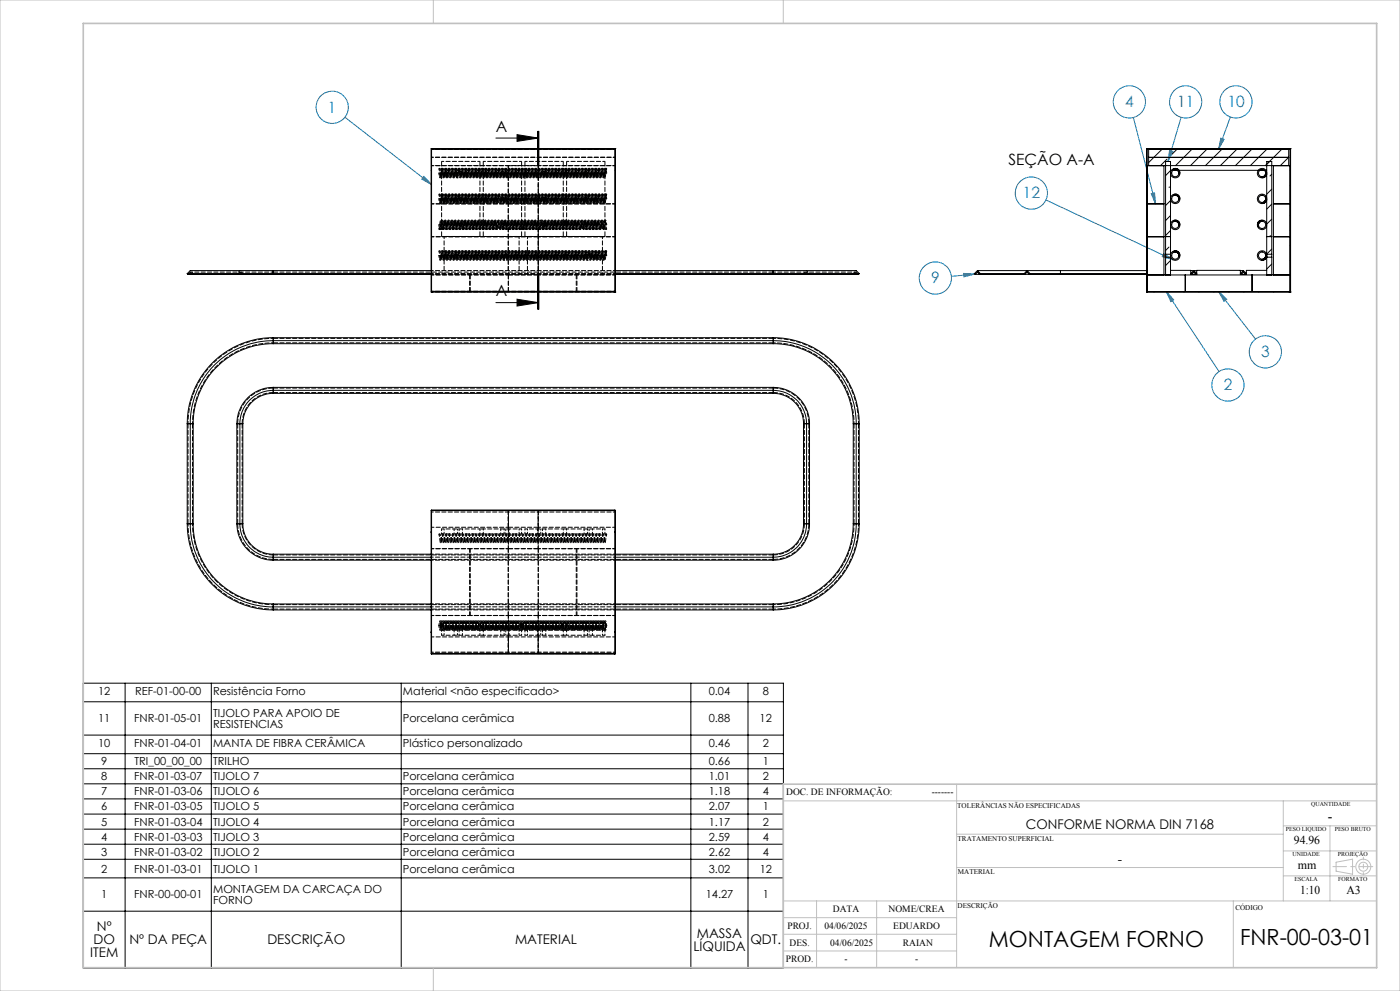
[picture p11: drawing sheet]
<svg xmlns="http://www.w3.org/2000/svg" width="420mm" height="297mm" viewBox="0 0 420 297" stroke-linecap="round" stroke-linejoin="round" font-family="sans-serif">
<defs><g id="words">
<g font-size="6.7">
<text x="296.7" y="283.8">MONTAGEM FORNO</text>
<text x="372" y="283.2">FNR-00-03-01</text>
</g>
<g font-size="4.7" fill="#0080c0">
<text x="98.4" y="33.8">1</text>
<text x="337.5" y="32.1">4</text>
<text x="353.1" y="32.1">11</text>
<text x="368.2" y="32.1">10</text>
<text x="306.8" y="59.5">12</text>
<text x="279.3" y="84.9">9</text>
<text x="378.3" y="107.1">3</text>
<text x="367.1" y="117">2</text>
</g>
<g font-size="4.7">
<text x="148.8" y="39.4">A</text>
<text x="302.6" y="49.5">SEÇÃO A-A</text>
<text x="148.8" y="88.8">A</text>
</g>
<text font-size="4.3" x="398.4" y="246">-</text>
<g font-size="4">
<text x="307.8" y="248.6">CONFORME NORMA DIN 7168</text>
<text x="335.4" y="258.8">-</text>
<text x="29.1" y="279.1">Nº</text>
<text x="209.1" y="281.1">MASSA</text>
<text x="27.1" y="286.9">ITEM</text>
<text x="28.1" y="283">DO</text>
<text x="38.8" y="283">Nº DA PEÇA</text>
<text x="80.2" y="283">DESCRIÇÃO</text>
<text x="154.5" y="283">MATERIAL</text>
<text x="208" y="285">LÍQUIDA</text>
<text x="225.1" y="283">QDT.</text>
</g>
<g font-size="3.6">
<text x="388.1" y="253.1">94.96</text>
<text x="389.3" y="260.6">mm</text>
<text x="390" y="268.1">1:10</text>
<text x="403.9" y="268.1">A3</text>
</g>
<g font-size="3.3">
<text x="29.4" y="208.4">12</text>
<text x="40.6" y="208.4">REF-01-00-00</text>
<text x="63.9" y="208.4">Resistência Forno</text>
<text x="120.9" y="208.4">Material &lt;não especificado&gt;</text>
<text x="212.6" y="208.4">0.04</text>
<text x="228.8" y="208.4">8</text>
<text x="63.9" y="214.9">TIJOLO PARA APOIO DE</text>
<text x="29.4" y="216.5">11</text>
<text x="40.2" y="216.5">FNR-01-05-01</text>
<text x="63.9" y="218.1">RESISTENCIAS</text>
<text x="120.9" y="216.5">Porcelana cerâmica</text>
<text x="212.6" y="216.5">0.88</text>
<text x="227.9" y="216.5">12</text>
<text x="29.4" y="224">10</text>
<text x="40.2" y="224">FNR-01-04-01</text>
<text x="63.9" y="224">MANTA DE FIBRA CERÂMICA</text>
<text x="120.9" y="224">Plástico personalizado</text>
<text x="212.6" y="224">0.46</text>
<text x="228.8" y="224">2</text>
<text x="30.4" y="229.3">9</text>
<text x="30.4" y="233.8">8</text>
<text x="40.2" y="233.8">FNR-01-03-07</text>
<text x="40.3" y="229.3">TRI_00_00_00</text>
<text x="63.9" y="229.3">TRILHO</text>
<text x="63.9" y="233.8">TIJOLO 7</text>
<text x="120.9" y="233.8">Porcelana cerâmica</text>
<text x="212.6" y="229.3">0.66</text>
<text x="212.6" y="233.8">1.01</text>
<text x="228.8" y="229.3">1</text>
<text x="228.8" y="233.8">2</text>
<text x="30.4" y="238.4">7</text>
<text x="40.2" y="238.4">FNR-01-03-06</text>
<text x="63.9" y="238.4">TIJOLO 6</text>
<text x="120.9" y="238.4">Porcelana cerâmica</text>
<text x="212.6" y="238.4">1.18</text>
<text x="228.8" y="238.4">4</text>
<text x="30.4" y="242.9">6</text>
<text x="40.2" y="242.9">FNR-01-03-05</text>
<text x="63.9" y="242.9">TIJOLO 5</text>
<text x="120.9" y="242.9">Porcelana cerâmica</text>
<text x="212.6" y="242.9">2.07</text>
<text x="228.8" y="242.9">1</text>
<text x="30.4" y="247.4">5</text>
<text x="30.4" y="251.9">4</text>
<text x="40.2" y="247.4">FNR-01-03-04</text>
<text x="40.2" y="251.9">FNR-01-03-03</text>
<text x="63.9" y="247.4">TIJOLO 4</text>
<text x="63.9" y="251.9">TIJOLO 3</text>
<text x="120.9" y="247.4">Porcelana cerâmica</text>
<text x="120.9" y="251.9">Porcelana cerâmica</text>
<text x="212.6" y="247.4">1.17</text>
<text x="212.6" y="251.9">2.59</text>
<text x="228.8" y="247.4">2</text>
<text x="228.8" y="251.9">4</text>
<text x="30.4" y="256.5">3</text>
<text x="40.3" y="256.5">FNR-01-03-02</text>
<text x="63.9" y="256.5">TIJOLO 2</text>
<text x="120.9" y="256.5">Porcelana cerâmica</text>
<text x="212.6" y="256.5">2.62</text>
<text x="228.8" y="256.5">4</text>
<text x="30.4" y="261.5">2</text>
<text x="40.3" y="261.5">FNR-01-03-01</text>
<text x="63.9" y="261.5">TIJOLO 1</text>
<text x="120.9" y="261.5">Porcelana cerâmica</text>
<text x="212.6" y="261.5">3.02</text>
<text x="227.9" y="261.5">12</text>
<text x="30.4" y="269.3">1</text>
<text x="40.3" y="269.3">FNR-00-00-01</text>
<text x="63.9" y="267.7">MONTAGEM DA CARCAÇA DO</text>
<text x="211.7" y="269.3">14.27</text>
<text x="228.8" y="269.3">1</text>
<text x="63.9" y="270.9">FORNO</text>
</g>
<g font-size="2.9">
<text x="235.9" y="238.4">DOC. DE INFORMAÇÃO:</text>
<text x="279.5" y="238.4">-------</text>
<text x="249.9" y="273.2">DATA</text>
<text x="266.5" y="273.2">NOME/CREA</text>
<text x="236.2" y="278.6">PROJ.</text>
<text x="247.4" y="278.6">04/06/2025</text>
<text x="268" y="278.6">EDUARDO</text>
<text x="236.9" y="283.4">DES.</text>
<text x="249.1" y="283.4">04/06/2025</text>
<text x="270.8" y="283.4">RAIAN</text>
<text x="235.7" y="288.3">PROD.</text>
<text x="253.4" y="288.2">-</text>
<text x="274.5" y="288.2">-</text>
</g>
<g font-size="2.2">
<text x="287.2" y="242.1">TOLERÂNCIAS NÃO ESPECIFICADAS</text>
<text x="287.3" y="251.9">TRATAMENTO SUPERFICIAL</text>
<text x="287.3" y="261.9">MATERIAL</text>
<text x="287.3" y="272.1">DESCRIÇÃO</text>
<text x="370.6" y="272.8">CÓDIGO</text>
</g>
<g font-size="1.8">
<text x="393.3" y="241.4">QUANTIDADE</text>
<text x="385.7" y="249">PESO LIQUIDO</text>
<text x="400.4" y="249">PESO BRUTO</text>
<text x="387.8" y="256.5">UNIDADE</text>
<text x="401.3" y="256.5">PROJEÇÃO</text>
<text x="388.4" y="264">ESCALA</text>
<text x="401.5" y="264">FORMATO</text>
</g>
</g></defs>
<g fill="none" stroke="#000" stroke-width=".3">
<path d="M161.3 39.3v10M161.5 39.3v10M161.7 39.3v10M148.8 41.4h12.7M155.1 40.4l6.4 1-6.4 1zM148.8 90.7h12.7M155.1 89.7l6.4 1-6.4 1zM161.3 82.7v10M161.5 82.7v10M161.7 82.7v10zM25 204.7h210v85.4h-210zM25 210.3h210"/>
<path d="M37.5 204.7v85.4M63.4 204.7v85.4M120.4 204.7v85.4M207.3 204.7v85.4M224.4 204.7v85.4M25 220.3h210M25 225.9h210M25 230.4h210M25 234.9h210M25 239.4h210M25 244h210M25 248.5h210"/>
<path d="M25 253h210M25 257.5h210M25 263.1h210M25 273.1h210"/>
</g>
<g fill="none" stroke="#0080c0" stroke-width=".3">
<path d="M103.5 35.1l26 20.2M340 35.2l6.7 25.9M354.3 35.2l-3.9 13.2M369.1 35.1l-3.5 9.6M127.2 52.9l2.3 2.4-3-1.6zM313.8 59.9l38.1 18M345.4 58.1l1-.3 .3 3.3zM350.9 45.1l1 .3-1.5 3zM366.3 41.4l.9 .4-1.6 2.9zM349.1 76l2.8 1.9-3.2-1zM289.1 81.9l3.4 .2-3.3 .9zM292.5 82.1l-7.1 .7"/>
<path d="M349.9 87.4l15.8 24M349.9 87.4l2.2 2.4-.8 .6zM365.6 87.4l11.1 14.2M365.6 87.4l2.4 2.3-.8 .6z"/>
<circle cx="99.7" cy="32.2" r="4.8"/>
<circle cx="338.8" cy="30.5" r="4.8"/>
<circle cx="355.7" cy="30.5" r="4.8"/>
<circle cx="370.8" cy="30.5" r="4.8"/>
<circle cx="309.4" cy="57.9" r="4.8"/>
<circle cx="280.6" cy="83.3" r="4.8"/>
<circle cx="368.4" cy="115.4" r="4.8"/>
<circle cx="379.6" cy="105.4" r="4.8"/>
</g>
<g fill="none" stroke="#c0c0c0" stroke-width=".3">
<path d="M0 0h420v297h-420zM130 0v7M235 0v7M287 235v55M235 240h178M287 260h98M287 250h98M385 240v30M385 255h28M385 247.5h28M399 247.5v22.5M400.8 258.4l5-.9v4.5l-5-.9z"/>
<path d="M235 280h52M235 275h52M235 270h178M245 270v20M263 270v20M370 270v20M385 262.5h28M130 290v7M235 285h52"/>
<circle cx="409" cy="259.8" r="2.24"/>
<circle cx="409" cy="259.7" r="1.34"/>
</g>
<path d="M161.5 39.3v53.4" fill="none" stroke="#000" stroke-width=".3" stroke-dasharray="6.3 1.3 1.3 1.3" stroke-dashoffset="1.9"/>
<path d="M411.8 259.7h-11.9" fill="none" stroke="#c0c0c0" stroke-width=".3" stroke-dasharray="15.2 1.3 1.3 1.3" stroke-dashoffset="11.2"/>
<path d="M409 256.9v5.4" fill="none" stroke="#c0c0c0" stroke-width=".3" stroke-dasharray="15.2 1.3 1.3 1.3" stroke-dashoffset="14.4"/>
<path d="M25 7h388v283h-388zM413 235h-178v55" fill="none" stroke="#c0c0c0" stroke-width=".5"/>
<path d="M155.1 40.4l6.4 1-6.4 1zM155.1 89.7l6.4 1-6.4 1z" fill="#000"/>
<g fill="#0080c0">
<path d="M127.2 52.9l2.3 2.4-3-1.6z"/>
<path d="M345.4 58.1l1-.3 .3 3.3zM350.9 45.1l1 .3-1.5 3zM366.3 41.4l.9 .4-1.6 2.9zM365.6 87.4l2.4 2.3-.8 .6zM349.9 87.4l2.2 2.4-.8 .6zM349.1 76l2.8 1.9-3.2-1zM289.1 81.9l3.4 .2-3.3 .9z"/>
</g>
<g fill="none" stroke="#000" stroke-width=".3">
<path d="M129.3 44.6h55.3v42.9h-55.3zM129.5 44.6h.1M129.5 44.5v.1M129.5 44.6v.2M129.5 44.8h55M129.5 44.8v42.5M184.5 44.6h.1M184.5 44.6v.2M184.5 44.8v42.5M344.2 44.7h42.8v42.7h-42.8M344.2 49.7h42.8M344.2 44.5v43.1"/>
<path d="M344.2 53.6l-.2 .2M344.2 58.1l-.2 .2M344.3 44.5l-.3 .4M344.6 44.7v4.9M344.6 47.2h42M348.8 44.5l-4.2 4.2M349.2 49.7v32.7M350.1 47.7l-1.9 1.9M350.7 56.1h.1M351.2 51h.2M351.2 51.1l-1.5 1.5M351.5 51.8v.1"/>
<path d="M351.5 59.5v.1M351.9 51h1.3M352 50.7a1.17 1.17 0 0 1 1.4 0 1.17 1.17 0 0 1 .4 1.4 1.4 1.4 0 0 0-1.8-1.3zM352 58.4a1.17 1.17 0 0 1 1.4 0 1.17 1.17 0 0 1 .4 1.4 1.4 1.4 0 0 0-1.8-1.3zM353 58.2l-.3 .3M353.1 50.6a1.46 1.46 0 0 0-1.9 1M353.1 58.3a1.46 1.46 0 0 0-1.9 1M353.3 50.7l.1 .1M353.3 58.3l.1 .2M353.3 44.5l-1.7 1.7M353.3 51.1a1.07 1.07 0 0 0-1.7 .4 1.07 1.07 0 0 0 1 1.5 1.07 1.07 0 0 0 .9-1.6l-.1-.2M353.3 58.8a1.07 1.07 0 0 0-1.7 .4 1.07 1.07 0 0 0 1 1.5 1.07 1.07 0 0 0 .9-1.6l-.1-.2"/>
<path d="M353.6 50.9a1.42 1.42 0 0 1-.4 2.3 1.42 1.42 0 0 1-2-1.1M353.6 58.6a1.43 1.43 0 0 1-.4 2.3 1.43 1.43 0 0 1-2-1.1M353.7 51h23.8M357.8 44.5l-5.1 5.1M362.3 44.5l-5.1 5.1M366.7 44.5l-5.1 5.1M371.2 44.5l-5.1 5.1M375.7 44.5l-5.1 5.1M378 51h1.3M378.6 50.8h.1M378.6 58.5h.1M379.4 52.7a1.07 1.07 0 0 0-.4-1.8 1.07 1.07 0 0 0-1.4 1 1.07 1.07 0 0 0 1.5 .9l.2-.1"/>
<path d="M379.7 51.3a1.17 1.17 0 0 1 .1 1.4 1.17 1.17 0 0 1-1.4 .5l.1-.1a1.4 1.4 0 0 0 1.2-1.8zM379.7 59a1.17 1.17 0 0 1 .1 1.4 1.17 1.17 0 0 1-1.4 .5l.1-.1a1.4 1.4 0 0 0 1.2-1.8zM379.8 51h.2M380 52.1l-.3 .7M380 51.6a1.41 1.41 0 0 0-1.9-1 1.41 1.41 0 0 0-.7 2.1 1.41 1.41 0 0 0 2.2 .2M380 59.8l-.2 .7M380 59.4a1.41 1.41 0 0 0-1.9-1.1 1.41 1.41 0 0 0-.7 2.1 1.41 1.41 0 0 0 2.2 .2M380.2 44.5l-5.1 5.1M380.9 48.4l-.9 .8M381.5 52.2l-.5 .5M381.5 56.7l-1.5 1.5M382 49.7v32.7"/>
<path d="M384.7 44.5l-5.1 5.1M386.6 44.7v4.9M386.6 47.1l-2.5 2.5M387 44.5l.2 .2v42.7l-.2 .2M387.1 44.6h.1M387.1 44.6h-43.1v42.9h43.1M387.2 46.6l-.2 .1M387.2 51l-.2 .2M387.2 55.5l-.2 .2M344.2 70.9h5M344.2 61.1h5M344.2 62.6l-.2 .2"/>
<path d="M344.2 67.1l-.2 .2M344.2 71.6l-.2 .2M344.2 76.1l-.2 .2M349.7 76.2v.9M349.7 76.2v-27.8h1.5v27.8M349.7 76.2h1.5M349.7 77.1v5.3M349.7 70.9h1.5M349.7 77.1h1.5M350.7 74l-1 1.1M351.2 76.8v.3M351.2 76.2v.1"/>
<path d="M351.2 77.1v5.3M351.2 60.1l-1.5 1.5M351.2 69.1l-1.5 1.5M351.2 64.6l-1.5 1.5M351.2 78.1l-1.5 1.5M351.5 67.3v.1M351.5 76.5v.1M352 66.2a1.18 1.18 0 0 1 1.4 0 1.18 1.18 0 0 1 .4 1.4 1.45 1.45 0 0 0-1.8-1.3zM352.1 75.3a1.19 1.19 0 0 1 1.4 .1 1.19 1.19 0 0 1 .3 1.4 1.4 1.4 0 0 0-1.8-1.3zM353.1 75.3a1.43 1.43 0 0 0-2 1.4 1.43 1.43 0 0 0 2.2 1.1 1.43 1.43 0 0 0 0-2.5M353.1 66.1a1.41 1.41 0 0 0-1.9 1M353.2 75.7l.1 .1"/>
<path d="M353.3 66.1l.1 .1M353.3 66.6a1.07 1.07 0 0 0-1.7 .4 1.07 1.07 0 0 0 1 1.5 1.07 1.07 0 0 0 .9-1.6l-.1-.2M353.6 75.6l-.2 .3a1.07 1.07 0 0 1-.4 1.8 1.07 1.07 0 0 1-1.4-1.2 1.07 1.07 0 0 1 1.6-.8M353.6 66.4a1.43 1.43 0 0 1-.4 2.3 1.43 1.43 0 0 1-2-1.1M353.7 66.6l-.2 .2M377.5 66.5a1.41 1.41 0 0 0 .6 2.2 1.41 1.41 0 0 0 1.9-1.1M377.6 66.4l.5-.3h.7a1.52 1.52 0 0 0-1.3 1.8v.1a1.08 1.08 0 0 1 .1-1.6zM378.6 68.5h.1M378.6 75.5h.1M379.4 77.4a1.07 1.07 0 0 0-.4-1.8 1.07 1.07 0 0 0-1.4 1 1.07 1.07 0 0 0 1.5 .9l.2-.1M379.7 76a1.17 1.17 0 0 1 .1 1.4 1.17 1.17 0 0 1-1.4 .5l.1-.1a1.4 1.4 0 0 0 1.2-1.8zM379.8 77.4a1.43 1.43 0 0 1-2.4-.2 1.43 1.43 0 0 1 1.2-2.1 1.43 1.43 0 0 1 1.4 2l-.2 .4"/>
<path d="M379.9 76.2l-.2 .2M380 76.2v.1M380 76.8v.3M380 76.2h1.5M380 70.9h1.5M380 77.1h1.5M380 76.2v-27.8h1.5v27.8M380 77.1v5.3M381 70.7h.1M381.5 76.2v.9M381.5 77.1v5.3M381.5 65.7l-1.5 1.5a1.4 1.4 0 0 0-1-1.2 1.4 1.4 0 0 0-1.5 .6"/>
<path d="M381.5 61.2l-1.5 1.5M381.5 74.6l-1.5 1.6M381.5 79.1l-1.5 1.5M382 70.9h5M382 61.1h5M387.2 60l-.2 .2M387.2 64.5l-.2 .2M387.2 69l-.2 .1M387.2 73.5l-.2 .2M387.2 78l-.2 .1M56.2 82h73.1M56.2 82l.2 .2h25.6"/>
<path d="M82 81.1h-24.9l-.9 .9M82 81.1v1.1M82 81.1h47.3M82 82.2h47.3M129.5 87.5h.1M129.5 87.3v.2M129.5 87.5v.1M129.5 87.3h55M184.5 87.5h.1M184.5 87.3v.2M184.6 82h73.2M184.6 81.1h47.4"/>
<path d="M184.6 82.2h47.4M232 81.1h24.9l.9 .9M232 81.1v1.1M257.8 82l-.3 .2h-25.5M292.6 82.2h1.3M292.6 82.2l.6-.6 .7 .6M293.2 81.1h14.9M293.2 81.1l-.9 .9 .3 .2M293.2 81.1l.9 .9M293.7 81.6l-.2 .2M293.9 82.2h13.5M294.1 82h13.1"/>
<path d="M294.1 82l-.2 .2M307.2 82l.2 .2M307.4 82.2h1.4M307.4 82.2l.7-.6 .7 .6M308.1 81.1h10M308.1 81.1l-.9 .9M308.1 81.1l.9 .9M308.8 82.2h9.3M309 82h35M309 82l-.2 .2M318.1 81.1h25.9M318.1 82.2h25.9"/>
<path d="M318.1 81.1v1.1M344.2 82.4h42.8M344.2 80.6l-.2 .2M344.2 85.1l-.2 .2M346.3 87.4l-.1 .2M350.8 87.4l-.1 .2M351.2 81h6v1.2h1.8v-1.2h13.1v1.2h1.8v-1.2h6.1M355.3 87.4l-.1 .2M355.6 82.4v5M357.2 81.1h.9M357.2 82h.1M358.1 81.1h.9"/>
<path d="M358.1 81.1l.9 .9-.2 .2-.7-.6-.7 .6-.2-.2M358.1 81.1l-.9 .9M359.8 87.4l-.1 .2M364.3 87.4l-.2 .2M368.8 87.4l-.1 .2M372.1 81.1h.9M372.1 82h.1M373 81.1l.9 .9-.2 .2-.7-.6-.6 .6-.3-.2M373 81.1l-.9 .9M373.3 87.4l-.2 .2M375.6 82.4v5M377.8 87.4l-.2 .2"/>
<path d="M382.3 87.4l-.2 .2M386.8 87.4l-.2 .2M387 87.3v.1M387.1 87.5h.1M387.2 82.5l-.2 .1M387.2 87l-.2 .1M82 116.1a10.9 10.9 0 0 0-11 10.9M82 117.9a9.1 9.1 0 0 0-9.2 9.1M82 101.2a25.8 25.8 0 0 0-25.8 25.8M82 103a24 24 0 0 0-24 24M82 101.2v1.8M82 116.1v1.8"/>
<path d="M82 116.1h150M82 117.9h150M82 101.2h150M82 103h150M232 116.1a10.9 10.9 0 0 1 10.9 10.9M232 117.9a9.1 9.1 0 0 1 9.1 9.1M232 101.2a25.8 25.8 0 0 1 25.8 25.8M232 103a24 24 0 0 1 24 24M232 101.2v1.8M232 116.1v1.8M56.2 127h1.8M56.2 127v30"/>
<path d="M58 127v30M71 127h1.8M71 127v30M72.8 127v30M241.1 127h1.8M241.1 127v30M242.9 127v30M256 127h1.8M256 127v30M257.8 127v30M56.2 157a25.8 25.8 0 0 0 25.8 25.8M56.2 157h1.8"/>
<path d="M58 157a24 24 0 0 0 24 24M71 157a11 11 0 0 0 11 10.9M71 157h1.8M72.8 157a9.1 9.1 0 0 0 9.2 9.1M129.3 159.5h.2M129.5 153v42.9M129.5 153h55M184.5 153v42.9M184.5 159.5h.1M241.1 157a9.1 9.1 0 0 1-9.1 9.1M241.1 157h1.8M242.9 157a10.9 10.9 0 0 1-10.9 10.9"/>
<path d="M256 157a24 24 0 0 1-24 24M256 157h1.8M257.8 157a25.9 25.9 0 0 1-25.8 25.8M82 166.1v1.8M82 166.1h47.3M82 167.9h47.3M129.3 167h-47.3a10 10 0 0 1-10-10v-30a10 10 0 0 1 10-10h150a10 10 0 0 1 10 10v30a10 10 0 0 1-10 10h-47.4M184.6 166.1h47.4M184.6 167.9h47.4M232 166.1v1.8M82 181v1.8M82 181h47.3"/>
<path d="M82 182.8h47.3M129.3 181.9h-47.3a24.9 24.9 0 0 1-24.9-24.9v-30a24.9 24.9 0 0 1 24.9-24.9h150a24.9 24.9 0 0 1 24.9 24.9v30a24.9 24.9 0 0 1-24.9 24.9h-47.4M129.3 189.4h.2M129.5 195.9h55M129.5 195.9v-43h55v43M184.5 189.4h.1M184.6 181h47.4M184.6 182.8h47.4M232 181v1.8"/>
<circle cx="378.6" cy="59.6" r="1.07"/>
<circle cx="378.6" cy="67.4" r="1.06"/>
</g>
<g fill="none" stroke="#000" stroke-width=".3" stroke-dasharray="1.3 .6">
<path d="M129.3 51h.2M131.7 59.6h.3M131.7 51.9h.3M137.7 59.6a.5 .5 0 0 0 .7 .5 .5 .5 0 0 0 .2-.9 .5 .5 0 0 0-.9 .3v.1M138.7 51.9a.5 .5 0 0 0-.7-.5 .5 .5 0 0 0-.1 .9 .5 .5 0 0 0 .8-.3v-.1M150.2 51.9a.5 .5 0 0 1 .7-.5 .5 .5 0 0 1 .2 .9 .5 .5 0 0 1-.9-.3v-.1M151.2 59.6a.5 .5 0 0 1-.7 .5 .5 .5 0 0 1-.1-.9 .5 .5 0 0 1 .8 .3v.1M162.7 51.9a.5 .5 0 0 1 .7-.5 .5 .5 0 0 1 .2 .9 .5 .5 0 0 1-.9-.3v-.1M163.7 59.6a.5 .5 0 0 1-.7 .5 .5 .5 0 0 1-.1-.9 .5 .5 0 0 1 .8 .3v.1M175.2 51.9a.5 .5 0 0 1 .7-.5 .5 .5 0 0 1 .2 .9 .5 .5 0 0 1-.9-.3v-.1M176.2 59.6a.5 .5 0 0 1-.7 .5 .5 .5 0 0 1-.1-.9 .5 .5 0 0 1 .8 .3v.1M181.7 58.3v-.1"/>
<path d="M181.7 50.6v-.1M182 59.6h-.3M182 51.9h-.3M184.6 51h-.1M131.7 76.6h.3M131.7 67.4h.3M132 68.6v.1M136.7 76.1a.5 .5 0 0 0-.4 .7 .5 .5 0 0 0 .8 .1 .5 .5 0 0 0-.2-.8h-.2M137.7 67.4a.5 .5 0 0 0 .7 .4 .5 .5 0 0 0 .2-.8 .5 .5 0 0 0-.9 .2v.2M144.5 76.1a.5 .5 0 0 0-.5 .7 .5 .5 0 0 0 .9 .1 .5 .5 0 0 0-.3-.8h-.1M151.2 67.4a.5 .5 0 0 1-.7 .4 .5 .5 0 0 1-.1-.8 .5 .5 0 0 1 .8 .2v.2M152.2 77.1a.5 .5 0 0 0 .5-.7 .5 .5 0 0 0-.8-.1 .5 .5 0 0 0 .2 .8h.1"/>
<path d="M161.7 77.1a.5 .5 0 0 1-.4-.7 .5 .5 0 0 1 .8-.1 .5 .5 0 0 1-.2 .8h-.2M163.7 67.4a.5 .5 0 0 1-.7 .4 .5 .5 0 0 1-.1-.8 .5 .5 0 0 1 .8 .2v.2M169.5 76.1a.5 .5 0 0 1 .4 .7 .5 .5 0 0 1-.8 .1 .5 .5 0 0 1 .2-.8h.2M176.2 67.4a.5 .5 0 0 1-.7 .4 .5 .5 0 0 1-.1-.8 .5 .5 0 0 1 .8 .2v.2M177.2 76.1a.5 .5 0 0 1 .5 .7 .5 .5 0 0 1-.8 .1 .5 .5 0 0 1 .2-.8h.1M181.7 75.3v-.1M182 76.6h-.3M182 67.4h-.3M57.8 82.2l.2-.2M71.1 82l.2 .2M72.7 82.2l.2-.2M82 82v.2"/>
<path d="M82 82.2v-.2M129.5 81h-.2M129.5 82.2h-.2M140.9 87.4v-5M141.1 82.4v5M152.5 82.4v5M152.5 87.4h.1M152.5 87.4h8.9M161.4 87.4v-5M161.4 82.4h-8.9M161.4 87.4h.1M161.5 82.4v5"/>
<path d="M172.9 87.4v-5M173.1 87.4v-5M184.5 81h.1M184.5 82.2h.1M232 82v.2M232 82.2v-.2M241.3 82.2l-.2-.2M242.9 82l-.2 .2M256.2 82.2l-.2-.2M82 116.1v.2M82 117.6v.3M82 101.2v.2"/>
<path d="M82 102.7v.3M232 116.1v.2M232 117.6v.3M232 117.6a9.3 9.3 0 0 1 9.3 9.4M232 101.2v.2M232 102.7v.3M56.2 127h.2M57.8 127h.2M71.1 127h.2M72.7 127a9.3 9.3 0 0 1 9.3-9.4M72.7 127h.2M241.3 127h-.2"/>
<path d="M242.9 127h-.2M256.2 127h-.2M257.8 127h-.2M56.2 157h.2M57.8 157h.2M71.1 157h.2M72.7 157h.2M152.5 158v-5M161.5 158v-5M161.5 153v5M241.3 157h-.2M241.3 157a9.3 9.3 0 0 1-9.3 9.3"/>
<path d="M242.9 157h-.2M256.2 157h-.2M257.8 157h-.2M82 166.3a9.3 9.3 0 0 1-9.3-9.3M82 166.3v-.2M82 167.9v-.3M129.5 166.1h-.2M129.5 167.9h-.2M161.4 164.4h-8.9M181.7 160.2v-.1M184.5 166.1h.1M184.5 167.9h.1"/>
<path d="M232 166.3v-.2M232 167.9v-.3M82 181.2v-.2M82 182.8v-.3M129.5 181h-.2M129.5 182.8h-.2M132 187.5h-.3M144 188.9h.1M144.5 188.9h-.3M145 188.9h-.3M152.5 195.9v-5M152.5 190.9v5"/>
<path d="M161.4 184.5h-8.9M161.5 195.9v-5M169 188.9h.1M169.2 188.9h.3M169.7 188.9h.3M181.7 187.5h.3M184.5 181h.1M184.5 182.8h.1M232 181.2v-.2M232 182.8v-.3"/>
</g>
<path d="M181.8 58.1l.2 .3-.3-.1M181.8 50.4l.2 .3-.3-.1M131.8 68.8l-.1-.3 .3 .1M162.7 67.3l-.2-1.2a.27 .27 0 0 0-.3-.1 .27 .27 0 0 0-.1 .3l-.3 2.1M181.8 75.1l.2 .3-.3-.1M82 81.1v.9M82 82v-.9M232 81.1v.9M232 82v-.9M181.8 160l.2 .3-.3-.1" fill="none" stroke="#000" stroke-width=".3" stroke-dasharray="1.3 .6" stroke-dashoffset=".4"/>
<g fill="none" stroke="#000" stroke-width=".3" stroke-dasharray="1.3 .6" stroke-dashoffset=".5">
<path d="M132 58.3l-.2-.2-.1 .2 .1 .2 .2-.2M132 50.6l-.2-.2-.1 .2 .1 .2 .2-.2M135.8 50.8h-.1a3.6 3.6 0 0 0 .7 2.5l.5-2.5h-.1a3.6 3.6 0 0 0 .6 2.5l.3-1.3M137.8 51.7v-.9M160.8 58.5h-.1a3.6 3.6 0 0 0 .7 2.5l.5-2.5h-.2a3.6 3.6 0 0 0 .7 2.5l.3-1.3M162.8 59.4v-.9M132 75.3l-.2-.2-.1 .2 .1 .2 .2-.2M151.8 76.4v-.9M152.5 61.1v9.8M152.5 70.9v-9.8M161.5 61.1v9.8M162.8 68.4v-.8"/>
<path d="M174.8 75.5h-.1a3.6 3.6 0 0 0 .7 2.5l.5-2.5h-.1a3.6 3.6 0 0 0 .6 2.5l.3-1.3M176.8 76.4v-.9M181.7 68.6l.1 .2 .2-.2-.2-.2-.1 .2M56.4 82.2l.7-.7M57.1 81.5l.7 .7M71.3 82.2l.7-.7M72 81.5l.7 .7M242 81.5l-.7 .7M242.7 82.2l-.7-.7M256.9 81.5l-.7 .7M257.6 82.2l-.7-.7M145 158.5h-1"/>
<path d="M170 158.5h-1M132 160.2l-.2-.2-.1 .2 .1 .1 .2-.1M145 160h-1M170 160h-1M132 187.5l.2-1.1h-.2l.5 2.5M133 187.5l.2-1.1h-.2l.5 2.5M145 190.4h-1M169 190.4h1"/>
</g>
<g fill="none" stroke="#000" stroke-width=".3" stroke-dasharray="1.3 .6" stroke-dashoffset=".6">
<path d="M144 48.4h-11.5M145 48.4h11.5M150.8 58.1l-.3 .8-.3 1.8h.2l-.1-.9M152.5 49.7h-23M157.5 48.4h11.5M161.5 49.7h23M170 48.4h11.5M175.8 58.1l-.3 .8-.3 1.8h.2l-.1-.9M129.5 70.9h23M129.5 61.1h23M129.5 71h23M132.5 70.9h11.5"/>
<path d="M133.2 70.9v11.5M136.8 75.1l-.3 .8-.3 1.8h.2l-.1-.8M149.8 75.5h-.1a3.6 3.6 0 0 0 .7 2.5l.5-2.5h-.2a3.6 3.6 0 0 0 .7 2.5l.3-1.3M150.3 67.1l.1-.9-.2 .1 .4 2.1 .2 .4M152.5 61.1h-23M156.5 70.9h-11.5M161.5 61.1h23M161.5 71h23M161.8 75.1l-.3 .8-.3 1.8h.2l-.1-.8M169 70.9h-11.5M175.3 67.1l.1-.9-.2 .1 .4 2.1 .2 .4M180.7 70.9v11.5"/>
<path d="M181.5 70.9h-11.5M184.5 61.1h-23M184.5 70.9h-23M58 82l-.9-.9M72 81.1l-.9 .9M72.9 82l-.9-.9M82 81.5h-24.9M129.3 81.1h55.3M129.3 82h55.3M129.5 82.4h23M152.5 87.4h-23M152.5 82.4h-23"/>
<path d="M155.7 82.4v-11.5M158.2 82.4v-11.5M161.5 82.4h23M184.5 87.4h-23M184.5 82.4h-23M241.1 82l.9-.9M242 81.1l.9 .9M256 82l.9-.9M256.9 81.5h-24.9M232 101.4a25.6 25.6 0 0 1 25.6 25.6M56.4 127a25.6 25.6 0 0 1 25.6-25.6M129.5 158h23"/>
<path d="M132.5 158.5h11.5M156.5 158.5h-11.5M169 158.5h-11.5M181.5 158.5h-11.5M184.5 158h-23M257.6 157a25.6 25.6 0 0 1-25.6 25.5M129.3 166.1h55.3M129.3 167h55.3M129.3 167.9h55.3M129.5 164.4h23M132.5 160h11.5M156.5 160h-11.5"/>
<path d="M161.5 164.4h23M169 160h-11.5M181.5 160h-11.5M82 182.5a25.6 25.6 0 0 1-25.6-25.5M129.3 181h55.3M129.3 181.9h55.3M129.3 182.8h55.3M143.2 188.9l.5-2.5h-.2l.2 1.1M144 190.4h-11.5M144 188.9h-11.5M144 187.5l.2-1.1h-.2l.3 2a.32 .32 0 0 0 0 .4 .32 .32 0 0 0 .4 0l.5-2.4h-.2l.5 2.5M145 188.9h11.5"/>
<path d="M145 190.4h11.5M152.5 190.9h-23M152.5 184.5h-23M156 187.5l.2-1.1h-.2l.3 2a.32 .32 0 0 0 0 .4 .32 .32 0 0 0 .4 0l.5-2.4h-.2l.5 2.5M156.2 188.9l.5-2.5h-.2l.2 1.1M157.5 190.4h11.5M157.5 188.9h11.5M161.5 190.9h23M168.2 188.9l.5-2.5h-.2l.2 1.1M169 187.5l.2-1.1h-.2l.3 2a.32 .32 0 0 0 0 .4 .32 .32 0 0 0 .4 0l.5-2.4h-.2l.5 2.5M170 190.4h11.5M170 188.9h11.5"/>
<path d="M181.2 188.9l.5-2.5h-.2l.2 1.1M184.5 184.5h-23"/>
</g>
<g fill="none" stroke="#000" stroke-width=".3" stroke-dasharray="1.3 .6" stroke-dashoffset="-.1">
<path d="M132.5 48.4v22.5M152.5 49.7h9M156.5 48.4v22.5M169 48.4v22.5M181.5 48.4v22.5M144 70.9v-22.5M145 70.9v-22.5M148.8 68.8l.4-.8 .2-1.8-.2 .1 .3 1.9a.35 .35 0 0 0 .1 .4 .35 .35 0 0 0 .4 .1l.2-1.3M152.5 70.9h9M152.5 61.1h9M155.7 70.9h-22.5M157.5 70.9v-22.5"/>
<path d="M158.2 70.9h22.5M161.5 71h-9M170 70.9v-22.5M173.8 68.8l.4-.8 .2-1.8-.2 .1 .3 1.9a.35 .35 0 0 0 .1 .4 .35 .35 0 0 0 .4 .1l.2-1.3M82 81.5h150M161.5 82.4h-9M82 116.3h150M82 117.6h150M82 101.4h150M82 102.7h150M232 116.3a10.7 10.7 0 0 1 10.7 10.7M71.3 127a10.7 10.7 0 0 1 10.7-10.7"/>
<path d="M241.3 127v30M242.7 127v30M256.2 127v30M257.6 127v30M56.4 157v-30M57.8 157v-30M71.3 157v-30M72.7 157v-30M152.5 158h9M242.7 157a10.7 10.7 0 0 1-10.7 10.6M82 167.6a10.7 10.7 0 0 1-10.7-10.6M82 166.3h150"/>
<path d="M82 167.6h150M161.5 164.5h-9M82 181.2h150M82 182.5h150M143.7 187.5l.2 1.2 .3 .2 .5-2.5h-.2l.5 2.5M152.5 190.9h9M156.7 187.5l.2 1.2 .3 .2 .5-2.5h-.2l.5 2.5M161.5 184.5h-9M168.7 187.5l.2 1.2 .3 .2 .5-2.5h-.2l.5 2.5"/>
</g>
<g fill="none" stroke="#000" stroke-width=".3" stroke-dasharray="1.3 .6" stroke-dashoffset=".8">
<path d="M129.5 49.6h55M129.5 47.1h55M129.5 44.7h55M150.2 59.5l-.1-1.1-.3-.3M175.2 59.5l-.1-1.1-.3-.3M184.5 47.1h-55M184.5 44.5h-55M136.2 76.5l-.1-1.1-.3-.3M161.2 76.5l-.1-1.1-.3-.3M129.5 82.2h55M129.5 87.3h55M129.5 87.5h55"/>
<path d="M129.5 153.5h55M132.5 158.5v1.5M136.2 158.5v1.5M137.7 158.5v1.5M144 158.5v1.5M150.2 158.5v1.5M151.7 158.5v1.5M161.2 158.5v1.5M162.7 158.5v1.5M175.2 158.5v1.5M176.7 158.5v1.5M133.2 160v-1.5"/>
<path d="M137.2 160v-1.5M138.7 160v-1.5M145 160v-1.5M151.2 160v-1.5M152.7 160v-1.5M155.7 160v-1.5M156.5 160v-1.5M157.5 160v-1.5M158.2 160v-1.5M162.2 160v-1.5M163.7 160v-1.5M169 160v-1.5"/>
<path d="M170 160v-1.5M176.2 160v-1.5M177.7 160v-1.5M180.7 160v-1.5M181.5 160v-1.5M129.5 195.9h55M129.5 195.8h55M132.5 190.4v-1.5M133.2 190.4v-1.5M136.2 188.9v1.5M137.2 190.4v-1.5M137.7 188.9v1.5"/>
<path d="M138.7 190.4v-1.5M144 190.4v-1.5M145 188.9v1.5M150.2 188.9v1.5M151.2 190.4v-1.5M151.7 188.9v1.5M152.7 190.4v-1.5M155.7 190.4v-1.5M156.5 188.9v1.5M157.5 188.9v1.5M158.2 188.9v1.5M161.2 188.9v1.5"/>
<path d="M162.2 190.4v-1.5M162.7 188.9v1.5M163.7 190.4v-1.5M169 188.9v1.5M170 188.9v1.5M175.2 188.9v1.5M176.2 190.4v-1.5M176.7 188.9v1.5M177.7 190.4v-1.5M180.7 188.9v1.5M181.5 188.9v1.5M184.5 195.5h-55"/>
</g>
<g fill="none" stroke="#000" stroke-width=".3" stroke-dasharray="1.3 .6" stroke-dashoffset=".3">
<path d="M82 82.2v-.7M82 81.5v.7M232 82.2v-.7M232 81.5v.7M82 116.3v.7M82 117v.6M82 101.4v.7M82 102.1v.6M232 116.3v.7M232 117v.6M232 101.4v.7M232 102.1v.6"/>
<path d="M56.4 127h.7M57.1 127h.7M71.3 127h.7M72 127h.7M242 127h-.7M242.7 127h-.7M256.9 127h-.7M257.6 127h-.7M56.4 157h.7M57.1 157h.7M71.3 157h.7M72 157h.7"/>
<path d="M242 157h-.7M242.7 157h-.7M256.9 157h-.7M257.6 157h-.7M82 167v-.7M82 167.6v-.6M152.5 164.4v-6.4M161.5 164.4v-6.4M232 167.6v-.6M232 167v-.7M82 181.9v-.7M82 182.5v-.6"/>
<path d="M152.5 184.5v6.4M161.5 184.5v6.4M232 182.5v-.6M232 181.9v-.7"/>
</g>
<g fill="none" stroke="#000" stroke-width=".3" stroke-dasharray="1.3 .6" stroke-dashoffset=".7">
<path d="M131.7 59.6l.1 1.1 .3 .3 .3-.7 .3-1.8h-.2l.2 1.1M131.7 51.9l.1 1.1 .3 .3 .3-.7 .3-1.8h-.2l.2 1.1M131.8 58.5h-.1a3.6 3.6 0 0 0 .7 2.5l.4-2.5M131.8 50.8h-.1a3.6 3.6 0 0 0 .7 2.5l.4-2.5M132.7 59.6l.1 1.1 .3 .3 .3-.7 .3-1.8h-.2l.2 1.1M132.7 51.9l.1 1.1 .3 .3 .3-.7 .3-1.8h-.2l.2 1.1M132.8 58.5h-.1a3.6 3.6 0 0 0 .7 2.5l.4-2.5M132.8 58.1l-.3 .8-.3 1.8h.2l-.4-2.5M132.8 50.8h-.1a3.6 3.6 0 0 0 .7 2.5l.4-2.5M132.8 50.4l-.3 .8-.3 1.8h.2l-.4-2.5M133 59.6l-.2-1.1-.2-.4-.4 .8-.2 1.8h.2l-.2-1.1M133 51.9l-.2-1.1-.2-.4-.4 .8-.2 1.8h.2l-.2-1.1"/>
<path d="M133.7 59.6l.1 1.1 .3 .3 .3-.7 .3-1.8h-.2l.2 1.1M133.7 51.9l.1 1.1 .3 .3 .3-.7 .3-1.8h-.2l.2 1.1M133.8 58.1l-.2 .5-.4 2.1h.2l-.3-2.2-.3-.4M133.8 58.5h-.1a3.6 3.6 0 0 0 .7 2.5l.4-2.5M133.8 50.4l-.2 .5-.4 2.1h.2l-.3-2.2-.3-.4M133.8 50.8h-.1a3.6 3.6 0 0 0 .7 2.5l.4-2.5M134 59.6l-.2-1.1-.2-.4-.4 .8-.2 1.8h.2l-.2-1.1M134 51.9l-.2-1.1-.2-.4-.4 .8-.2 1.8h.2l-.2-1.1M134.7 59.6l.1 1.1 .3 .3 .3-.7 .3-1.8h-.2l.2 1.1M134.7 51.9l.1 1.1 .3 .3 .3-.7 .3-1.8h-.2l.2 1.1M134.8 58.1l-.2 .5-.4 2.1h.2l-.3-2.2-.3-.4M134.8 58.5h-.1a3.6 3.6 0 0 0 .7 2.5l.4-2.5"/>
<path d="M134.8 50.4l-.2 .5-.4 2.1h.2l-.3-2.2-.3-.4M134.8 50.8h-.1a3.6 3.6 0 0 0 .7 2.5l.4-2.5M135 59.6l-.2-1.1-.2-.4-.4 .8-.2 1.8h.2l-.2-1.1M135 51.9l-.2-1.1-.2-.4-.4 .8-.2 1.8h.2l-.2-1.1M135.7 59.6l.1 1.1 .3 .3 .3-.7 .3-1.8h-.2l.2 1.1M135.7 51.9l.1 1.1 .3 .3 .3-.7 .3-1.8h-.2l.2 1.1M135.8 58.1l-.2 .5-.4 2.1h.2l-.2-1.7-.4-.9M135.8 58.5h-.1a3.6 3.6 0 0 0 .7 2.5l.4-2.5M135.8 50.4l-.2 .5-.4 2.1h.2l-.2-1.7-.4-.9M136 59.6l-.2-1.1-.2-.4-.4 .8-.2 1.8h.2l-.2-1.1M136 51.9l-.2-1.1-.2-.4-.4 .8-.2 1.8h.2l-.2-1.1M136.7 59.6l.1 1.1 .3 .3 .3-.7 .3-1.8h-.2l.2 1.1"/>
<path d="M136.7 51.9l.1 1.1 .3 .3 .3-.7 .3-1.8h-.2l.2 1.1M136.8 58.1l-.2 .5-.4 2.1h.2l-.2-1.7-.4-.9M136.8 58.5h-.1a3.6 3.6 0 0 0 .7 2.5l.4-2.5M136.8 50.4l-.2 .5-.4 2.1h.2l-.2-1.7-.4-.9M137 59.6l-.2-1.1-.2-.4-.4 .8-.2 1.8h.2l-.2-1.1M137 51.9l-.2-1.1-.2-.4-.4 .8-.2 1.8h.2l-.2-1.1M137.7 59.6l.1 1.1 .3 .3 .3-.7 .3-1.8h-.2l.2 1.1M137.7 51.9l.1 1.1 .3 .3 .3-.7 .3-1.8h-.2l.2 1.1M137.8 58.1l-.2 .5-.4 2.1h.2l-.3-2.2-.3-.4M137.8 58.5h-.1a3.6 3.6 0 0 0 .7 2.5l.4-2.5M137.8 50.4l-.2 .5-.4 2.1h.2l-.3-2.2-.3-.4M137.8 50.8h-.1a3.6 3.6 0 0 0 .7 2.5l.4-2.5"/>
<path d="M138 59.6l-.2-1.1-.2-.4-.4 .8-.2 1.8h.2l-.2-1.1M138 51.9l-.2-1.1-.2-.4-.4 .8-.2 1.8h.2l-.2-1.1M138.7 59.6l.1 1.1 .3 .3 .3-.7 .3-1.8h-.2l.2 1.1M138.7 51.9l.1 1.1 .3 .3 .3-.7 .3-1.8h-.2l.2 1.1M138.8 58.1l-.2 .5-.4 2.1h.2l-.3-2.2-.3-.4M138.8 58.5h-.1a3.6 3.6 0 0 0 .7 2.5l.4-2.5M138.8 50.4l-.2 .5-.4 2.1h.2l-.3-2.2-.3-.4M138.8 50.8h-.1a3.6 3.6 0 0 0 .7 2.5l.4-2.5M139 59.6l-.2-1.1-.2-.4-.4 .8-.2 1.8h.2l-.2-1.1M139 51.9l-.2-1.1-.2-.4-.4 .8-.2 1.8h.2l-.2-1.1M139.7 59.6l.1 1.1 .3 .3 .3-.7 .3-1.8h-.2l.2 1.1M139.7 51.9l.1 1.1 .3 .3 .3-.7 .3-1.8h-.2l.2 1.1"/>
<path d="M139.8 58.1l-.2 .5-.4 2.1h.2l-.3-2.2-.3-.4M139.8 58.5h-.1a3.6 3.6 0 0 0 .7 2.5l.4-2.5M139.8 50.4l-.2 .5-.4 2.1h.2l-.3-2.2-.3-.4M139.8 50.8h-.1a3.6 3.6 0 0 0 .7 2.5l.4-2.5M140 59.6l-.2-1.1-.2-.4-.4 .8-.2 1.8h.2l-.2-1.1M140 51.9l-.2-1.1-.2-.4-.4 .8-.2 1.8h.2l-.2-1.1M140.7 59.6l.1 1.1 .3 .3 .3-.7 .3-1.8h-.2l.2 1.1M140.7 51.9l.1 1.1 .3 .3 .3-.7 .3-1.8h-.2l.2 1.1M140.8 58.1l-.2 .5-.4 2.1h.2l-.3-2.2-.3-.4M140.8 58.5h-.1a3.6 3.6 0 0 0 .7 2.5l.4-2.5M140.8 50.4l-.2 .5-.4 2.1h.2l-.3-2.2-.3-.4M140.8 50.8h-.1a3.6 3.6 0 0 0 .7 2.5l.4-2.5"/>
<path d="M141 59.6l-.2-1.1-.2-.4-.4 .8-.2 1.8h.2l-.2-1.1M141 51.9l-.2-1.1-.2-.4-.4 .8-.2 1.8h.2l-.2-1.1M141.7 59.6l.1 1.1 .3 .3 .3-.7 .3-1.8h-.2l.2 1.1M141.7 51.9l.1 1.1 .3 .3 .3-.7 .3-1.8h-.2l.2 1.1M141.8 58.1l-.2 .5-.4 2.1h.2l-.3-2.2-.3-.4M141.8 58.5h-.1a3.6 3.6 0 0 0 .7 2.5l.4-2.5M141.8 50.4l-.2 .5-.4 2.1h.2l-.3-2.2-.3-.4M141.8 50.8h-.1a3.6 3.6 0 0 0 .7 2.5l.4-2.5M142 59.6l-.2-1.1-.2-.4-.4 .8-.2 1.8h.2l-.2-1.1M142 51.9l-.2-1.1-.2-.4-.4 .8-.2 1.8h.2l-.2-1.1M142.7 59.6l.1 1.1 .3 .3 .3-.7 .3-1.8h-.2l.2 1.1M142.7 51.9l.1 1.1 .3 .3 .3-.7 .3-1.8h-.2l.2 1.1"/>
<path d="M142.8 58.1l-.2 .5-.4 2.1h.2l-.2-1.7-.4-.9M142.8 58.5h-.1a3.6 3.6 0 0 0 .7 2.5l.4-2.5M142.8 50.4l-.2 .5-.4 2.1h.2l-.2-1.7-.4-.9M142.8 50.8h-.1a3.6 3.6 0 0 0 .7 2.5l.4-2.5M143 59.6l-.2-1.1-.2-.4-.4 .8-.2 1.8h.2l-.2-1.1M143 51.9l-.2-1.1-.2-.4-.4 .8-.2 1.8h.2l-.2-1.1M143.7 59.6l.1 1.1 .3 .3 .3-.7 .3-1.8h-.2l.2 1.1M143.7 51.9l.1 1.1 .3 .3 .3-.7 .3-1.8h-.2l.2 1.1M143.8 58.1l-.2 .5-.4 2.1h.2l-.2-1.7-.4-.9M143.8 58.5h-.1a3.6 3.6 0 0 0 .7 2.5l.4-2.5M143.8 50.4l-.2 .5-.4 2.1h.2l-.2-1.7-.4-.9M143.8 50.8h-.1a3.6 3.6 0 0 0 .7 2.5l.4-2.5"/>
<path d="M144 59.6l-.2-1.1-.2-.4-.4 .8-.2 1.8h.2l-.2-1.1M144 51.9l-.2-1.1-.2-.4-.4 .8-.2 1.8h.2l-.2-1.1M144.7 59.6l.1 1.1 .3 .3 .3-.7 .3-1.8h-.2l.2 1.1M144.7 51.9l.1 1.1 .3 .3 .3-.7 .3-1.8h-.2l.2 1.1M144.8 58.1l-.2 .5-.4 2.1h.2l-.3-2.2-.3-.4M144.8 58.5h-.1a3.6 3.6 0 0 0 .7 2.5l.4-2.5M144.8 50.4l-.2 .5-.4 2.1h.2l-.3-2.2-.3-.4M144.8 50.8h-.1a3.6 3.6 0 0 0 .7 2.5l.4-2.5M145 59.6l-.2-1.1-.2-.4-.4 .8-.2 1.8h.2l-.2-1.1M145 51.9l-.2-1.1-.2-.4-.4 .8-.2 1.8h.2l-.2-1.1M145.7 59.6l.1 1.1 .3 .3 .3-.7 .3-1.8h-.2l.2 1.1M145.7 51.9l.1 1.1 .3 .3 .3-.7 .3-1.8h-.2l.2 1.1"/>
<path d="M145.8 58.1l-.2 .5-.4 2.1h.2l-.3-2.2-.3-.4M145.8 58.5h-.1a3.6 3.6 0 0 0 .7 2.5l.4-2.5M145.8 50.4l-.2 .5-.4 2.1h.2l-.3-2.2-.3-.4M145.8 50.8h-.1a3.6 3.6 0 0 0 .7 2.5l.4-2.5M146 59.6l-.2-1.1-.2-.4-.4 .8-.2 1.8h.2l-.2-1.1M146 51.9l-.2-1.1-.2-.4-.4 .8-.2 1.8h.2l-.2-1.1M146.7 59.6l.1 1.1 .3 .3 .3-.7 .3-1.8h-.2l.2 1.1M146.7 51.9l.1 1.1 .3 .3 .3-.7 .3-1.8h-.2l.2 1.1M146.8 58.1l-.2 .5-.4 2.1h.2l-.3-2.2-.3-.4M146.8 58.5h-.1a3.6 3.6 0 0 0 .7 2.5l.4-2.5M146.8 50.4l-.2 .5-.4 2.1h.2l-.3-2.2-.3-.4M146.8 50.8h-.1a3.6 3.6 0 0 0 .7 2.5l.4-2.5"/>
<path d="M147 59.6l-.2-1.1-.2-.4-.4 .8-.2 1.8h.2l-.2-1.1M147 51.9l-.2-1.1-.2-.4-.4 .8-.2 1.8h.2l-.2-1.1M147.7 59.6l.1 1.1 .3 .3 .3-.7 .3-1.8h-.2l.2 1.1M147.7 51.9l.1 1.1 .3 .3 .3-.7 .3-1.8h-.2l.2 1.1M147.8 58.1l-.2 .5-.4 2.1h.2l-.3-2.2-.3-.4M147.8 58.5h-.1a3.6 3.6 0 0 0 .7 2.5l.4-2.5M147.8 50.4l-.2 .5-.4 2.1h.2l-.3-2.2-.3-.4M147.8 50.8h-.1a3.6 3.6 0 0 0 .7 2.5l.4-2.5M148 59.6l-.2-1.1-.2-.4-.4 .8-.2 1.8h.2l-.2-1.1M148 51.9l-.2-1.1-.2-.4-.4 .8-.2 1.8h.2l-.2-1.1M148.7 59.6l.1 1.1 .3 .3 .3-.7 .3-1.8h-.2l.2 1.1M148.7 51.9l.1 1.1 .3 .3 .3-.7 .3-1.8h-.2l.2 1.1"/>
<path d="M148.8 58.1l-.2 .5-.4 2.1h.2l-.3-2.2-.3-.4M148.8 58.5h-.1a3.6 3.6 0 0 0 .7 2.5l.4-2.5M148.8 50.4l-.2 .5-.4 2.1h.2l-.3-2.2-.3-.4M148.8 50.8h-.1a3.6 3.6 0 0 0 .7 2.5l.4-2.5M149 59.6l-.2-1.1-.2-.4-.4 .8-.2 1.8h.2l-.2-1.1M149 51.9l-.2-1.1-.2-.4-.4 .8-.2 1.8h.2l-.2-1.1M149.7 59.6l.1 1.1 .3 .3 .3-.7 .3-1.8h-.2l.2 1.1M149.7 51.9l.1 1.1 .3 .3 .3-.7 .3-1.8h-.2l.2 1.1M149.8 58.1l-.2 .5-.4 2.1h.2l-.2-1.7-.4-.9M149.8 58.5h-.1a3.6 3.6 0 0 0 .7 2.5l.4-2.5M149.8 50.4l-.2 .5-.4 2.1h.2l-.2-1.7-.4-.9M149.8 50.8h-.1a3.6 3.6 0 0 0 .7 2.5l.4-2.5"/>
<path d="M150 59.6l-.2-1.1-.2-.4-.4 .8-.2 1.8h.2l-.2-1.1M150 51.9l-.2-1.1-.2-.4-.4 .8-.2 1.8h.2l-.2-1.1M150.7 59.6l.1 1.1 .3 .3 .3-.7 .3-1.8h-.2l.2 1.1M150.7 51.9l.1 1.1 .3 .3 .3-.7 .3-1.8h-.2l.2 1.1M150.8 58.5h-.1a3.6 3.6 0 0 0 .7 2.5l.4-2.5M150.8 50.4l-.2 .5-.4 2.1h.2l-.2-1.7-.4-.9M150.8 50.8h-.1a3.6 3.6 0 0 0 .7 2.5l.4-2.5M151 59.6l-.2-1.1-.2-.4-.4 .8-.2 1.8h.2l-.2-1.1M151 51.9l-.2-1.1-.2-.4-.4 .8-.2 1.8h.2l-.2-1.1M151.7 59.6l.1 1.1 .3 .3 .3-.7 .3-1.8h-.2l.2 1.1M151.7 51.9l.1 1.1 .3 .3 .3-.7 .3-1.8h-.2l.2 1.1M151.8 58.1l-.2 .5-.4 2.1h.2l-.2-1.7-.4-.9"/>
<path d="M151.8 58.5h-.1a3.6 3.6 0 0 0 .7 2.5l.4-2.5M151.8 50.4l-.2 .5-.4 2.1h.2l-.2-1.7-.4-.9M151.8 50.8h-.1a3.6 3.6 0 0 0 .7 2.5l.4-2.5M152 59.6l-.2-1.1-.2-.4-.4 .8-.2 1.8h.2l-.2-1.1M152 51.9l-.2-1.1-.2-.4-.4 .8-.2 1.8h.2l-.2-1.1M152.5 49.7v11.4M152.7 59.6l.1 1.1 .3 .3 .3-.7 .3-1.8h-.2l.2 1.1M152.7 51.9l.1 1.1 .3 .3 .3-.7 .3-1.8h-.2l.2 1.1M152.8 58.1l-.2 .5-.4 2.1h.2l-.3-2.2-.3-.4M152.8 58.5h-.1a3.6 3.6 0 0 0 .7 2.5l.4-2.5M152.8 50.4l-.2 .5-.4 2.1h.2l-.3-2.2-.3-.4M152.8 50.8h-.1a3.6 3.6 0 0 0 .7 2.5l.4-2.5"/>
<path d="M153 59.6l-.2-1.1-.2-.4-.4 .8-.2 1.8h.2l-.2-1.1M153 51.9l-.2-1.1-.2-.4-.4 .8-.2 1.8h.2l-.2-1.1M153.7 59.6l.1 1.1 .3 .3 .3-.7 .3-1.8h-.2l.2 1.1M153.7 51.9l.1 1.1 .3 .3 .3-.7 .3-1.8h-.2l.2 1.1M153.8 58.1l-.2 .5-.4 2.1h.2l-.3-2.2-.3-.4M153.8 58.5h-.1a3.6 3.6 0 0 0 .7 2.5l.4-2.5M153.8 50.4l-.2 .5-.4 2.1h.2l-.3-2.2-.3-.4M153.8 50.8h-.1a3.6 3.6 0 0 0 .7 2.5l.4-2.5M154 59.6l-.2-1.1-.2-.4-.4 .8-.2 1.8h.2l-.2-1.1M154 51.9l-.2-1.1-.2-.4-.4 .8-.2 1.8h.2l-.2-1.1M154.7 59.6l.1 1.1 .3 .3 .3-.7 .3-1.8h-.2l.2 1.1M154.7 51.9l.1 1.1 .3 .3 .3-.7 .3-1.8h-.2l.2 1.1"/>
<path d="M154.8 58.1l-.2 .5-.4 2.1h.2l-.3-2.2-.3-.4M154.8 58.5h-.1a3.6 3.6 0 0 0 .7 2.5l.4-2.5M154.8 50.4l-.2 .5-.4 2.1h.2l-.3-2.2-.3-.4M154.8 50.8h-.1a3.6 3.6 0 0 0 .7 2.5l.4-2.5M155 59.6l-.2-1.1-.2-.4-.4 .8-.2 1.8h.2l-.2-1.1M155 51.9l-.2-1.1-.2-.4-.4 .8-.2 1.8h.2l-.2-1.1M155.7 59.6l.1 1.1 .3 .3 .3-.7 .3-1.8h-.2l.2 1.1M155.7 51.9l.1 1.1 .3 .3 .3-.7 .3-1.8h-.2l.2 1.1M155.8 58.1l-.2 .5-.4 2.1h.2l-.3-2.2-.3-.4M155.8 58.5h-.1a3.6 3.6 0 0 0 .7 2.5l.4-2.5M155.8 50.4l-.2 .5-.4 2.1h.2l-.3-2.2-.3-.4M155.8 50.8h-.1a3.6 3.6 0 0 0 .7 2.5l.4-2.5"/>
<path d="M156 59.6l-.2-1.1-.2-.4-.4 .8-.2 1.8h.2l-.2-1.1M156 51.9l-.2-1.1-.2-.4-.4 .8-.2 1.8h.2l-.2-1.1M156.7 59.6l.1 1.1 .3 .3 .3-.7 .3-1.8h-.2l.2 1.1M156.7 51.9l.1 1.1 .3 .3 .3-.7 .3-1.8h-.2l.2 1.1M156.8 58.1l-.2 .5-.4 2.1h.2l-.3-2.2-.3-.4M156.8 58.5h-.1a3.6 3.6 0 0 0 .7 2.5l.4-2.5M156.8 50.4l-.2 .5-.4 2.1h.2l-.3-2.2-.3-.4M156.8 50.8h-.1a3.6 3.6 0 0 0 .7 2.5l.4-2.5M157 59.6l-.2-1.1-.2-.4-.4 .8-.2 1.8h.2l-.2-1.1M157 51.9l-.2-1.1-.2-.4-.4 .8-.2 1.8h.2l-.2-1.1M157.7 59.6l.1 1.1 .3 .3 .3-.7 .3-1.8h-.2l.2 1.1M157.7 51.9l.1 1.1 .3 .3 .3-.7 .3-1.8h-.2l.2 1.1"/>
<path d="M157.8 58.1l-.2 .5-.4 2.1h.2l-.2-1.7-.4-.9M157.8 58.5h-.1a3.6 3.6 0 0 0 .7 2.5l.4-2.5M157.8 50.4l-.2 .5-.4 2.1h.2l-.2-1.7-.4-.9M157.8 50.8h-.1a3.6 3.6 0 0 0 .7 2.5l.4-2.5M158 59.6l-.2-1.1-.2-.4-.4 .8-.2 1.8h.2l-.2-1.1M158 51.9l-.2-1.1-.2-.4-.4 .8-.2 1.8h.2l-.2-1.1M158.7 59.6l.1 1.1 .3 .3 .3-.7 .3-1.8h-.2l.2 1.1M158.7 51.9l.1 1.1 .3 .3 .3-.7 .3-1.8h-.2l.2 1.1M158.8 58.1l-.2 .5-.4 2.1h.2l-.2-1.7-.4-.9M158.8 58.5h-.1a3.6 3.6 0 0 0 .7 2.5l.4-2.5M158.8 50.4l-.2 .5-.4 2.1h.2l-.2-1.7-.4-.9M158.8 50.8h-.1a3.6 3.6 0 0 0 .7 2.5l.4-2.5"/>
<path d="M159 59.6l-.2-1.1-.2-.4-.4 .8-.2 1.8h.2l-.2-1.1M159 51.9l-.2-1.1-.2-.4-.4 .8-.2 1.8h.2l-.2-1.1M159.7 59.6l.1 1.1 .3 .3 .3-.7 .3-1.8h-.2l.2 1.1M159.7 51.9l.1 1.1 .3 .3 .3-.7 .3-1.8h-.2l.2 1.1M159.8 58.1l-.2 .5-.4 2.1h.2l-.3-2.2-.3-.4M159.8 58.5h-.1a3.6 3.6 0 0 0 .7 2.5l.4-2.5M159.8 50.4l-.2 .5-.4 2.1h.2l-.3-2.2-.3-.4M159.8 50.8h-.1a3.6 3.6 0 0 0 .7 2.5l.4-2.5M160 59.6l-.2-1.1-.2-.4-.4 .8-.2 1.8h.2l-.2-1.1M160 51.9l-.2-1.1-.2-.4-.4 .8-.2 1.8h.2l-.2-1.1M160.7 59.6l.1 1.1 .3 .3 .3-.7 .3-1.8h-.2l.2 1.1M160.7 51.9l.1 1.1 .3 .3 .3-.7 .3-1.8h-.2l.2 1.1"/>
<path d="M160.8 58.1l-.2 .5-.4 2.1h.2l-.3-2.2-.3-.4M160.8 50.4l-.2 .5-.4 2.1h.2l-.3-2.2-.3-.4M160.8 50.8h-.1a3.6 3.6 0 0 0 .7 2.5l.4-2.5M161 59.6l-.2-1.1-.2-.4-.4 .8-.2 1.8h.2l-.2-1.1M161 51.9l-.2-1.1-.2-.4-.4 .8-.2 1.8h.2l-.2-1.1M161.7 59.6l.1 1.1 .3 .3 .3-.7 .3-1.8h-.2l.2 1.1M161.7 51.9l.1 1.1 .3 .3 .3-.7 .3-1.8h-.2l.2 1.1M161.8 58.1l-.2 .5-.4 2.1h.2l-.3-2.2-.3-.4M161.8 50.4l-.2 .5-.4 2.1h.2l-.3-2.2-.3-.4M161.8 50.8h-.1a3.6 3.6 0 0 0 .7 2.5l.4-2.5M162 59.6l-.2-1.1-.2-.4-.4 .8-.2 1.8h.2l-.2-1.1M162 51.9l-.2-1.1-.2-.4-.4 .8-.2 1.8h.2l-.2-1.1"/>
<path d="M162.7 59.6l.1 1.1 .3 .3 .3-.7 .3-1.8h-.2l.2 1.1M162.7 51.9l.1 1.1 .3 .3 .3-.7 .3-1.8h-.2l.2 1.1M162.8 58.1l-.2 .5-.4 2.1h.2l-.3-2.2-.3-.4M162.8 58.5h-.1a3.6 3.6 0 0 0 .7 2.5l.4-2.5M162.8 50.4l-.2 .5-.4 2.1h.2l-.3-2.2-.3-.4M162.8 50.8h-.1a3.6 3.6 0 0 0 .7 2.5l.4-2.5M163 59.6l-.2-1.1-.2-.4-.4 .8-.2 1.8h.2l-.2-1.1M163 51.9l-.2-1.1-.2-.4-.4 .8-.2 1.8h.2l-.2-1.1M163.7 59.6l.1 1.1 .3 .3 .3-.7 .3-1.8h-.2l.2 1.1M163.7 51.9l.1 1.1 .3 .3 .3-.7 .3-1.8h-.2l.2 1.1M163.8 58.1l-.2 .5-.4 2.1h.2l-.3-2.2-.3-.4M163.8 58.5h-.1a3.6 3.6 0 0 0 .7 2.5l.4-2.5"/>
<path d="M163.8 50.4l-.2 .5-.4 2.1h.2l-.3-2.2-.3-.4M163.8 50.8h-.1a3.6 3.6 0 0 0 .7 2.5l.4-2.5M164 59.6l-.2-1.1-.2-.4-.4 .8-.2 1.8h.2l-.2-1.1M164 51.9l-.2-1.1-.2-.4-.4 .8-.2 1.8h.2l-.2-1.1M164.7 59.6l.1 1.1 .3 .3 .3-.7 .3-1.8h-.2l.2 1.1M164.7 51.9l.1 1.1 .3 .3 .3-.7 .3-1.8h-.2l.2 1.1M164.8 58.1l-.2 .5-.4 2.1h.2l-.2-1.7-.4-.9M164.8 58.5h-.1a3.6 3.6 0 0 0 .7 2.5l.4-2.5M164.8 50.4l-.2 .5-.4 2.1h.2l-.2-1.7-.4-.9M164.8 50.8h-.1a3.6 3.6 0 0 0 .7 2.5l.4-2.5M165 59.6l-.2-1.1-.2-.4-.4 .8-.2 1.8h.2l-.2-1.1M165 51.9l-.2-1.1-.2-.4-.4 .8-.2 1.8h.2l-.2-1.1"/>
<path d="M165.7 59.6l.1 1.1 .3 .3 .3-.7 .3-1.8h-.2l.2 1.1M165.7 51.9l.1 1.1 .3 .3 .3-.7 .3-1.8h-.2l.2 1.1M165.8 58.1l-.2 .5-.4 2.1h.2l-.2-1.7-.4-.9M165.8 58.5h-.1a3.6 3.6 0 0 0 .7 2.5l.4-2.5M165.8 50.4l-.2 .5-.4 2.1h.2l-.2-1.7-.4-.9M165.8 50.8h-.1a3.6 3.6 0 0 0 .7 2.5l.4-2.5M166 59.6l-.2-1.1-.2-.4-.4 .8-.2 1.8h.2l-.2-1.1M166 51.9l-.2-1.1-.2-.4-.4 .8-.2 1.8h.2l-.2-1.1M166.7 59.6l.1 1.1 .3 .3 .3-.7 .3-1.8h-.2l.2 1.1M166.7 51.9l.1 1.1 .3 .3 .3-.7 .3-1.8h-.2l.2 1.1M166.8 58.1l-.2 .5-.4 2.1h.2l-.3-2.2-.3-.4M166.8 58.5h-.1a3.6 3.6 0 0 0 .7 2.5l.4-2.5"/>
<path d="M166.8 50.4l-.2 .5-.4 2.1h.2l-.3-2.2-.3-.4M166.8 50.8h-.1a3.6 3.6 0 0 0 .7 2.5l.4-2.5M167 59.6l-.2-1.1-.2-.4-.4 .8-.2 1.8h.2l-.2-1.1M167 51.9l-.2-1.1-.2-.4-.4 .8-.2 1.8h.2l-.2-1.1M167.7 59.6l.1 1.1 .3 .3 .3-.7 .3-1.8h-.2l.2 1.1M167.7 51.9l.1 1.1 .3 .3 .3-.7 .3-1.8h-.2l.2 1.1M167.8 58.1l-.2 .5-.4 2.1h.2l-.3-2.2-.3-.4M167.8 58.5h-.1a3.6 3.6 0 0 0 .7 2.5l.4-2.5M167.8 50.4l-.2 .5-.4 2.1h.2l-.3-2.2-.3-.4M167.8 50.8h-.1a3.6 3.6 0 0 0 .7 2.5l.4-2.5M168 59.6l-.2-1.1-.2-.4-.4 .8-.2 1.8h.2l-.2-1.1M168 51.9l-.2-1.1-.2-.4-.4 .8-.2 1.8h.2l-.2-1.1"/>
<path d="M168.7 59.6l.1 1.1 .3 .3 .3-.7 .3-1.8h-.2l.2 1.1M168.7 51.9l.1 1.1 .3 .3 .3-.7 .3-1.8h-.2l.2 1.1M168.8 58.1l-.2 .5-.4 2.1h.2l-.3-2.2-.3-.4M168.8 58.5h-.1a3.6 3.6 0 0 0 .7 2.5l.4-2.5M168.8 50.4l-.2 .5-.4 2.1h.2l-.3-2.2-.3-.4M168.8 50.8h-.1a3.6 3.6 0 0 0 .7 2.5l.4-2.5M169 59.6l-.2-1.1-.2-.4-.4 .8-.2 1.8h.2l-.2-1.1M169 51.9l-.2-1.1-.2-.4-.4 .8-.2 1.8h.2l-.2-1.1M169.7 59.6l.1 1.1 .3 .3 .3-.7 .3-1.8h-.2l.2 1.1M169.7 51.9l.1 1.1 .3 .3 .3-.7 .3-1.8h-.2l.2 1.1M169.8 58.1l-.2 .5-.4 2.1h.2l-.3-2.2-.3-.4M169.8 58.5h-.1a3.6 3.6 0 0 0 .7 2.5l.4-2.5"/>
<path d="M169.8 50.4l-.2 .5-.4 2.1h.2l-.3-2.2-.3-.4M169.8 50.8h-.1a3.6 3.6 0 0 0 .7 2.5l.4-2.5M170 59.6l-.2-1.1-.2-.4-.4 .8-.2 1.8h.2l-.2-1.1M170 51.9l-.2-1.1-.2-.4-.4 .8-.2 1.8h.2l-.2-1.1M170.7 59.6l.1 1.1 .3 .3 .3-.7 .3-1.8h-.2l.2 1.1M170.7 51.9l.1 1.1 .3 .3 .3-.7 .3-1.8h-.2l.2 1.1M170.8 58.1l-.2 .5-.4 2.1h.2l-.3-2.2-.3-.4M170.8 58.5h-.1a3.6 3.6 0 0 0 .7 2.5l.4-2.5M170.8 50.4l-.2 .5-.4 2.1h.2l-.3-2.2-.3-.4M170.8 50.8h-.1a3.6 3.6 0 0 0 .7 2.5l.4-2.5M171 59.6l-.2-1.1-.2-.4-.4 .8-.2 1.8h.2l-.2-1.1M171 51.9l-.2-1.1-.2-.4-.4 .8-.2 1.8h.2l-.2-1.1"/>
<path d="M171.7 59.6l.1 1.1 .3 .3 .3-.7 .3-1.8h-.2l.2 1.1M171.7 51.9l.1 1.1 .3 .3 .3-.7 .3-1.8h-.2l.2 1.1M171.8 58.1l-.2 .5-.4 2.1h.2l-.3-2.2-.3-.4M171.8 58.5h-.1a3.6 3.6 0 0 0 .7 2.5l.4-2.5M171.8 50.4l-.2 .5-.4 2.1h.2l-.3-2.2-.3-.4M171.8 50.8h-.1a3.6 3.6 0 0 0 .7 2.5l.4-2.5M172 59.6l-.2-1.1-.2-.4-.4 .8-.2 1.8h.2l-.2-1.1M172 51.9l-.2-1.1-.2-.4-.4 .8-.2 1.8h.2l-.2-1.1M172.7 59.6l.1 1.1 .3 .3 .3-.7 .3-1.8h-.2l.2 1.1M172.7 51.9l.1 1.1 .3 .3 .3-.7 .3-1.8h-.2l.2 1.1M172.8 58.1l-.2 .5-.4 2.1h.2l-.2-1.7-.4-.9M172.8 58.5h-.1a3.6 3.6 0 0 0 .7 2.5l.4-2.5"/>
<path d="M172.8 50.4l-.2 .5-.4 2.1h.2l-.2-1.7-.4-.9M172.8 50.8h-.1a3.6 3.6 0 0 0 .7 2.5l.4-2.5M173 59.6l-.2-1.1-.2-.4-.4 .8-.2 1.8h.2l-.2-1.1M173 51.9l-.2-1.1-.2-.4-.4 .8-.2 1.8h.2l-.2-1.1M173.7 59.6l.1 1.1 .3 .3 .3-.7 .3-1.8h-.2l.2 1.1M173.7 51.9l.1 1.1 .3 .3 .3-.7 .3-1.8h-.2l.2 1.1M173.8 58.1l-.2 .5-.4 2.1h.2l-.2-1.7-.4-.9M173.8 58.5h-.1a3.6 3.6 0 0 0 .7 2.5l.4-2.5M173.8 50.4l-.2 .5-.4 2.1h.2l-.2-1.7-.4-.9M173.8 50.8h-.1a3.6 3.6 0 0 0 .7 2.5l.4-2.5M174 59.6l-.2-1.1-.2-.4-.4 .8-.2 1.8h.2l-.2-1.1M174 51.9l-.2-1.1-.2-.4-.4 .8-.2 1.8h.2l-.2-1.1"/>
<path d="M174.7 59.6l.1 1.1 .3 .3 .3-.7 .3-1.8h-.2l.2 1.1M174.7 51.9l.1 1.1 .3 .3 .3-.7 .3-1.8h-.2l.2 1.1M174.8 58.1l-.2 .5-.4 2.1h.2l-.3-2.2-.3-.4M174.8 58.5h-.1a3.6 3.6 0 0 0 .7 2.5l.4-2.5M174.8 50.4l-.2 .5-.4 2.1h.2l-.3-2.2-.3-.4M174.8 50.8h-.1a3.6 3.6 0 0 0 .7 2.5l.4-2.5M175 59.6l-.2-1.1-.2-.4-.4 .8-.2 1.8h.2l-.2-1.1M175 51.9l-.2-1.1-.2-.4-.4 .8-.2 1.8h.2l-.2-1.1M175.7 59.6l.1 1.1 .3 .3 .3-.7 .3-1.8h-.2l.2 1.1M175.7 51.9l.1 1.1 .3 .3 .3-.7 .3-1.8h-.2l.2 1.1M175.8 58.5h-.1a3.6 3.6 0 0 0 .7 2.5l.4-2.5M175.8 50.4l-.2 .5-.4 2.1h.2l-.3-2.2-.3-.4"/>
<path d="M175.8 50.8h-.1a3.6 3.6 0 0 0 .7 2.5l.4-2.5M176 59.6l-.2-1.1-.2-.4-.4 .8-.2 1.8h.2l-.2-1.1M176 51.9l-.2-1.1-.2-.4-.4 .8-.2 1.8h.2l-.2-1.1M176.7 59.6l.1 1.1 .3 .3 .3-.7 .3-1.8h-.2l.2 1.1M176.7 51.9l.1 1.1 .3 .3 .3-.7 .3-1.8h-.2l.2 1.1M176.8 58.1l-.2 .5-.4 2.1h.2l-.3-2.2-.3-.4M176.8 58.5h-.1a3.6 3.6 0 0 0 .7 2.5l.4-2.5M176.8 50.4l-.2 .5-.4 2.1h.2l-.3-2.2-.3-.4M176.8 50.8h-.1a3.6 3.6 0 0 0 .7 2.5l.4-2.5M177 59.6l-.2-1.1-.2-.4-.4 .8-.2 1.8h.2l-.2-1.1M177 51.9l-.2-1.1-.2-.4-.4 .8-.2 1.8h.2l-.2-1.1M177.7 59.6l.1 1.1 .3 .3 .3-.7 .3-1.8h-.2l.2 1.1"/>
<path d="M177.7 51.9l.1 1.1 .3 .3 .3-.7 .3-1.8h-.2l.2 1.1M177.8 58.1l-.2 .5-.4 2.1h.2l-.2-1.7-.4-.9M177.8 58.5h-.1a3.6 3.6 0 0 0 .7 2.5l.4-2.5M177.8 50.4l-.2 .5-.4 2.1h.2l-.2-1.7-.4-.9M177.8 50.8h-.1a3.6 3.6 0 0 0 .7 2.5l.4-2.5M178 59.6l-.2-1.1-.2-.4-.4 .8-.2 1.8h.2l-.2-1.1M178 51.9l-.2-1.1-.2-.4-.4 .8-.2 1.8h.2l-.2-1.1M178.7 59.6l.1 1.1 .3 .3 .3-.7 .3-1.8h-.2l.2 1.1M178.7 51.9l.1 1.1 .3 .3 .3-.7 .3-1.8h-.2l.2 1.1M178.8 58.1l-.2 .5-.4 2.1h.2l-.3-2.2-.3-.4M178.8 58.5h-.1a3.6 3.6 0 0 0 .7 2.5l.4-2.5M178.8 50.4l-.2 .5-.4 2.1h.2l-.3-2.2-.3-.4"/>
<path d="M178.8 50.8h-.1a3.6 3.6 0 0 0 .7 2.5l.4-2.5M179 59.6l-.2-1.1-.2-.4-.4 .8-.2 1.8h.2l-.2-1.1M179 51.9l-.2-1.1-.2-.4-.4 .8-.2 1.8h.2l-.2-1.1M179.7 59.6l.1 1.1 .3 .3 .3-.7 .3-1.8h-.2l.2 1.1M179.7 51.9l.1 1.1 .3 .3 .3-.7 .3-1.8h-.2l.2 1.1M179.8 58.1l-.2 .5-.4 2.1h.2l-.2-1.7-.4-.9M179.8 58.5h-.1a3.6 3.6 0 0 0 .7 2.5l.4-2.5M179.8 50.4l-.2 .5-.4 2.1h.2l-.2-1.7-.4-.9M179.8 50.8h-.1a3.6 3.6 0 0 0 .7 2.5l.4-2.5M180 59.6l-.2-1.1-.2-.4-.4 .8-.2 1.8h.2l-.2-1.1M180 51.9l-.2-1.1-.2-.4-.4 .8-.2 1.8h.2l-.2-1.1M180.7 59.6l.1 1.1 .3 .3 .3-.7 .3-1.8h-.2l.2 1.1"/>
<path d="M180.7 51.9l.1 1.1 .3 .3 .3-.7 .3-1.8h-.2l.2 1.1M180.8 58.1l-.2 .5-.4 2.1h.2l-.2-1.7-.4-.9M180.8 58.5h-.1a3.6 3.6 0 0 0 .7 2.5l.4-2.5M180.8 50.4l-.2 .5-.4 2.1h.2l-.2-1.7-.4-.9M180.8 50.8h-.1a3.6 3.6 0 0 0 .7 2.5l.4-2.5M181 59.6l-.2-1.1-.2-.4-.4 .8-.2 1.8h.2l-.2-1.1M181 51.9l-.2-1.1-.2-.4-.4 .8-.2 1.8h.2l-.2-1.1M181.8 58.1l-.2 .5-.4 2.1h.2l-.3-2.2-.3-.4M181.8 50.4l-.2 .5-.4 2.1h.2l-.3-2.2-.3-.4M182 59.6l-.2-1.1-.2-.4-.4 .8-.2 1.8h.2l-.2-1.1M182 51.9l-.2-1.1-.2-.4-.4 .8-.2 1.8h.2l-.2-1.1M131.7 76.6l.1 1.1 .3 .3 .3-.7 .3-1.8h-.2l.2 1.1"/>
<path d="M131.7 67.4l.1 1.1 .3 .3 .3-.7 .3-1.8h-.2l.2 1.1M131.8 75.5h-.1a3.6 3.6 0 0 0 .7 2.5l.4-2.5M131.8 68.8l.3-.4 .3-2.2-.2 .1 .4 2.1 .2 .4M132.7 76.6l.1 1.1 .3 .3 .3-.7 .3-1.8h-.2l.2 1.1M132.7 67.4l.1 1.1 .3 .3 .3-.7 .3-1.8h-.2l.2 1.1M132.8 75.5h-.1a3.6 3.6 0 0 0 .7 2.5l.4-2.5M132.8 75.1l-.3 .8-.3 1.8h.2l-.4-2.5M132.8 68.8l.3-.4 .3-2.2-.2 .1 .3 1.7 .3 .8M132.8 68.4h.1a3.6 3.6 0 0 0-.6-2.4l-.5 2.4M133 76.6l-.2-1.1-.2-.4-.4 .8-.2 1.8h.2l-.2-1.1M133 67.4l-.2-1.1-.2-.4-.4 .8-.2 1.8h.2l-.2-1.1M133.7 76.6l.1 1.1 .3 .3 .3-.7 .3-1.8h-.2l.2 1.1"/>
<path d="M133.7 67.4l.1 1.1 .3 .3 .3-.7 .3-1.8h-.2l.2 1.1M133.8 75.1l-.2 .5-.4 2.1h.2l-.3-2.2-.3-.4M133.8 75.5h-.1a3.6 3.6 0 0 0 .7 2.5l.4-2.5M133.8 68.4h.1a3.6 3.6 0 0 0-.6-2.4l-.5 2.4M133.8 68.8l.3-.4 .3-2.2-.2 .1 .3 1.7 .3 .8M134 76.6l-.2-1.1-.2-.4-.4 .8-.2 1.8h.2l-.2-1.1M134 67.4l-.2-1.1-.2-.4-.4 .8-.2 1.8h.2l-.2-1.1M134.7 76.6l.1 1.1 .3 .3 .3-.7 .3-1.8h-.2l.2 1.1M134.7 67.4l.1 1.1 .3 .3 .3-.7 .3-1.8h-.2l.2 1.1M134.8 75.1l-.2 .5-.4 2.1h.2l-.3-2.2-.3-.4M134.8 75.5h-.1a3.6 3.6 0 0 0 .7 2.5l.4-2.5M134.8 68.4h.1a3.6 3.6 0 0 0-.6-2.4l-.5 2.4"/>
<path d="M134.8 68.8l.3-.4 .3-2.2-.2 .1 .3 1.7 .3 .8M135 76.6l-.2-1.1-.2-.4-.4 .8-.2 1.8h.2l-.2-1.1M135 67.4l-.2-1.1-.2-.4-.4 .8-.2 1.8h.2l-.2-1.1M135.7 76.6l.1 1.1 .3 .3 .3-.7 .3-1.8h-.2l.2 1.1M135.7 67.4l.1 1.1 .3 .3 .3-.7 .3-1.8h-.2l.2 1.1M135.8 75.1l-.2 .5-.4 2.1h.2l-.2-1.7-.4-.9M135.8 75.5h-.1a3.6 3.6 0 0 0 .7 2.5l.4-2.5M135.8 68.4h.1a3.6 3.6 0 0 0-.6-2.4l-.5 2.4M135.8 68.8l.3-.4 .3-2.2-.2 .1 .4 2.1 .2 .4M136 76.6l-.2-1.1-.2-.4-.4 .8-.2 1.8h.2l-.2-1.1M136 67.4l-.2-1.1-.2-.4-.4 .8-.2 1.8h.2l-.2-1.1M136.7 76.6l.1 1.1 .3 .3 .3-.7 .3-1.8h-.2l.2 1.1"/>
<path d="M136.7 67.4l.1 1.1 .3 .3 .3-.7 .3-1.8h-.2l.2 1.1M136.8 75.5h-.1a3.6 3.6 0 0 0 .7 2.5l.4-2.5M136.8 68.4h.1a3.6 3.6 0 0 0-.6-2.4l-.5 2.4M136.8 68.8l.3-.4 .3-2.2-.2 .1 .4 2.1 .2 .4M137 76.6l-.2-1.1-.2-.4-.4 .8-.2 1.8h.2l-.2-1.1M137 67.4l-.2-1.1-.2-.4-.4 .8-.2 1.8h.2l-.2-1.1M137.7 76.6l.1 1.1 .3 .3 .3-.7 .3-1.8h-.2l.2 1.1M137.7 67.4l.1 1.1 .3 .3 .3-.7 .3-1.8h-.2l.2 1.1M137.8 75.1l-.2 .5-.4 2.1h.2l-.3-2.2-.3-.4M137.8 75.5h-.1a3.6 3.6 0 0 0 .7 2.5l.4-2.5M137.8 68.4h.1a3.6 3.6 0 0 0-.6-2.4l-.5 2.4M137.8 68.8l.3-.4 .3-2.2-.2 .1 .4 2.1 .2 .4"/>
<path d="M138 76.6l-.2-1.1-.2-.4-.4 .8-.2 1.8h.2l-.2-1.1M138 67.4l-.2-1.1-.2-.4-.4 .8-.2 1.8h.2l-.2-1.1M138.7 76.6l.1 1.1 .3 .3 .3-.7 .3-1.8h-.2l.2 1.1M138.7 67.4l.1 1.1 .3 .3 .3-.7 .3-1.8h-.2l.2 1.1M138.8 75.1l-.2 .5-.4 2.1h.2l-.3-2.2-.3-.4M138.8 75.5h-.1a3.6 3.6 0 0 0 .7 2.5l.4-2.5M138.8 68.4h.1a3.6 3.6 0 0 0-.6-2.4l-.5 2.4M138.8 68.8l.3-.4 .3-2.2-.2 .1 .4 2.1 .2 .4M139 76.6l-.2-1.1-.2-.4-.4 .8-.2 1.8h.2l-.2-1.1M139 67.4l-.2-1.1-.2-.4-.4 .8-.2 1.8h.2l-.2-1.1M139.7 76.6l.1 1.1 .3 .3 .3-.7 .3-1.8h-.2l.2 1.1M139.7 67.4l.1 1.1 .3 .3 .3-.7 .3-1.8h-.2l.2 1.1"/>
<path d="M139.8 75.1l-.2 .5-.4 2.1h.2l-.3-2.2-.3-.4M139.8 75.5h-.1a3.6 3.6 0 0 0 .7 2.5l.4-2.5M139.8 68.4h.1a3.6 3.6 0 0 0-.6-2.4l-.5 2.4M139.8 68.8l.3-.4 .3-2.2-.2 .1 .4 2.1 .2 .4M140 76.6l-.2-1.1-.2-.4-.4 .8-.2 1.8h.2l-.2-1.1M140 67.4l-.2-1.1-.2-.4-.4 .8-.2 1.8h.2l-.2-1.1M140.7 76.6l.1 1.1 .3 .3 .3-.7 .3-1.8h-.2l.2 1.1M140.7 67.4l.1 1.1 .3 .3 .3-.7 .3-1.8h-.2l.2 1.1M140.8 75.1l-.2 .5-.4 2.1h.2l-.3-2.2-.3-.4M140.8 75.5h-.1a3.6 3.6 0 0 0 .7 2.5l.4-2.5M140.8 68.4h.1a3.6 3.6 0 0 0-.6-2.4l-.5 2.4M140.8 68.8l.3-.4 .3-2.2-.2 .1 .3 1.7 .3 .8"/>
<path d="M141 76.6l-.2-1.1-.2-.4-.4 .8-.2 1.8h.2l-.2-1.1M141 67.4l-.2-1.1-.2-.4-.4 .8-.2 1.8h.2l-.2-1.1M141.7 76.6l.1 1.1 .3 .3 .3-.7 .3-1.8h-.2l.2 1.1M141.7 67.4l.1 1.1 .3 .3 .3-.7 .3-1.8h-.2l.2 1.1M141.8 75.1l-.2 .5-.4 2.1h.2l-.3-2.2-.3-.4M141.8 75.5h-.1a3.6 3.6 0 0 0 .7 2.5l.4-2.5M141.8 68.4h.1a3.6 3.6 0 0 0-.6-2.4l-.5 2.4M141.8 68.8l.3-.4 .3-2.2-.2 .1 .3 1.7 .3 .8M142 76.6l-.2-1.1-.2-.4-.4 .8-.2 1.8h.2l-.2-1.1M142 67.4l-.2-1.1-.2-.4-.4 .8-.2 1.8h.2l-.2-1.1M142.7 76.6l.1 1.1 .3 .3 .3-.7 .3-1.8h-.2l.2 1.1M142.7 67.4l.1 1.1 .3 .3 .3-.7 .3-1.8h-.2l.2 1.1"/>
<path d="M142.8 75.1l-.2 .5-.4 2.1h.2l-.2-1.7-.4-.9M142.8 75.5h-.1a3.6 3.6 0 0 0 .7 2.5l.4-2.5M142.8 68.4h.1a3.6 3.6 0 0 0-.6-2.4l-.5 2.4M142.8 68.8l.3-.4 .3-2.2-.2 .1 .4 2.1 .2 .4M143 76.6l-.2-1.1-.2-.4-.4 .8-.2 1.8h.2l-.2-1.1M143 67.4l-.2-1.1-.2-.4-.4 .8-.2 1.8h.2l-.2-1.1M143.7 76.6l.1 1.1 .3 .3 .3-.7 .3-1.8h-.2l.2 1.1M143.7 67.4l.1 1.1 .3 .3 .3-.7 .3-1.8h-.2l.2 1.1M143.8 75.1l-.2 .5-.4 2.1h.2l-.2-1.7-.4-.9M143.8 75.5h-.1a3.6 3.6 0 0 0 .7 2.5l.4-2.5M143.8 68.4h.1a3.6 3.6 0 0 0-.6-2.4l-.5 2.4M143.8 68.8l.3-.4 .3-2.2-.2 .1 .4 2.1 .2 .4"/>
<path d="M144 76.6l-.2-1.1-.2-.4-.4 .8-.2 1.8h.2l-.2-1.1M144 67.4l-.2-1.1-.2-.4-.4 .8-.2 1.8h.2l-.2-1.1M144.7 76.6l.1 1.1 .3 .3 .3-.7 .3-1.8h-.2l.2 1.1M144.7 67.4l.1 1.1 .3 .3 .3-.7 .3-1.8h-.2l.2 1.1M144.8 75.1l-.2 .5-.4 2.1h.2l-.3-2.2-.3-.4M144.8 75.5h-.1a3.6 3.6 0 0 0 .7 2.5l.4-2.5M144.8 68.4h.1a3.6 3.6 0 0 0-.6-2.4l-.5 2.4M144.8 68.8l.3-.4 .3-2.2-.2 .1 .4 2.1 .2 .4M145 76.6l-.2-1.1-.2-.4-.4 .8-.2 1.8h.2l-.2-1.1M145 67.4l-.2-1.1-.2-.4-.4 .8-.2 1.8h.2l-.2-1.1M145.7 76.6l.1 1.1 .3 .3 .3-.7 .3-1.8h-.2l.2 1.1M145.7 67.4l.1 1.1 .3 .3 .3-.7 .3-1.8h-.2l.2 1.1"/>
<path d="M145.8 75.1l-.2 .5-.4 2.1h.2l-.3-2.2-.3-.4M145.8 75.5h-.1a3.6 3.6 0 0 0 .7 2.5l.4-2.5M145.8 68.4h.1a3.6 3.6 0 0 0-.6-2.4l-.5 2.4M145.8 68.8l.3-.4 .3-2.2-.2 .1 .3 1.7 .3 .8M146 76.6l-.2-1.1-.2-.4-.4 .8-.2 1.8h.2l-.2-1.1M146 67.4l-.2-1.1-.2-.4-.4 .8-.2 1.8h.2l-.2-1.1M146.7 76.6l.1 1.1 .3 .3 .3-.7 .3-1.8h-.2l.2 1.1M146.7 67.4l.1 1.1 .3 .3 .3-.7 .3-1.8h-.2l.2 1.1M146.8 75.1l-.2 .5-.4 2.1h.2l-.3-2.2-.3-.4M146.8 75.5h-.1a3.6 3.6 0 0 0 .7 2.5l.4-2.5M146.8 68.4h.1a3.6 3.6 0 0 0-.6-2.4l-.5 2.4M146.8 68.8l.3-.4 .3-2.2-.2 .1 .4 2.1 .2 .4"/>
<path d="M147 76.6l-.2-1.1-.2-.4-.4 .8-.2 1.8h.2l-.2-1.1M147 67.4l-.2-1.1-.2-.4-.4 .8-.2 1.8h.2l-.2-1.1M147.7 76.6l.1 1.1 .3 .3 .3-.7 .3-1.8h-.2l.2 1.1M147.7 67.4l.1 1.1 .3 .3 .3-.7 .3-1.8h-.2l.2 1.1M147.8 75.1l-.2 .5-.4 2.1h.2l-.3-2.2-.3-.4M147.8 75.5h-.1a3.6 3.6 0 0 0 .7 2.5l.4-2.5M147.8 68.4h.1a3.6 3.6 0 0 0-.6-2.4l-.5 2.4M147.8 68.8l.3-.4 .3-2.2-.2 .1 .3 1.7 .3 .8M148 76.6l-.2-1.1-.2-.4-.4 .8-.2 1.8h.2l-.2-1.1M148 67.4l-.2-1.1-.2-.4-.4 .8-.2 1.8h.2l-.2-1.1M148.7 76.6l.1 1.1 .3 .3 .3-.7 .3-1.8h-.2l.2 1.1M148.7 67.4l.1 1.1 .3 .3 .3-.7 .3-1.8h-.2l.2 1.1"/>
<path d="M148.8 75.1l-.2 .5-.4 2.1h.2l-.3-2.2-.3-.4M148.8 75.5h-.1a3.6 3.6 0 0 0 .7 2.5l.4-2.5M148.8 68.4h.1a3.6 3.6 0 0 0-.6-2.4l-.5 2.4M149 76.6l-.2-1.1-.2-.4-.4 .8-.2 1.8h.2l-.2-1.1M149 67.4l-.2-1.1-.2-.4-.4 .8-.2 1.8h.2l-.2-1.1M149.7 76.6l.1 1.1 .3 .3 .3-.7 .3-1.8h-.2l.2 1.1M149.7 67.4l.1 1.1 .3 .3 .3-.7 .3-1.8h-.2l.2 1.1M149.8 75.1l-.2 .5-.4 2.1h.2l-.2-1.7-.4-.9M149.8 68.4h.1a3.6 3.6 0 0 0-.6-2.4l-.5 2.4M150 76.6l-.2-1.1-.2-.4-.4 .8-.2 1.8h.2l-.2-1.1M150 67.4l-.2-1.1-.2-.4-.4 .8-.2 1.8h.2l-.2-1.1M150.7 76.6l.1 1.1 .3 .3 .3-.7 .3-1.8h-.2l.2 1.1"/>
<path d="M150.7 67.4l.1 1.1 .3 .3 .3-.7 .3-1.8h-.2l.2 1.1M150.8 75.1l-.2 .5-.4 2.1h.2l-.2-1.7-.4-.9M150.8 68.4h.1a3.6 3.6 0 0 0-.6-2.4l-.5 2.4M150.8 68.8l.3-.4 .3-2.2-.2 .1 .4 2.1 .2 .4M151 76.6l-.2-1.1-.2-.4-.4 .8-.2 1.8h.2l-.2-1.1M151 67.4l-.2-1.1-.2-.4-.4 .8-.2 1.8h.2l-.2-1.1M151.7 76.6l.1 1.1 .3 .3 .3-.7 .3-1.8h-.2l.2 1.1M151.7 67.4l.1 1.1 .3 .3 .3-.7 .3-1.8h-.2l.2 1.1M151.8 75.1l-.2 .5-.4 2.1h.2l-.2-1.7-.4-.9M151.8 75.5h-.1a3.6 3.6 0 0 0 .7 2.5l.4-2.5M151.8 68.4h.1a3.6 3.6 0 0 0-.6-2.4l-.5 2.4M151.8 68.8l.3-.4 .3-2.2-.2 .1 .4 2.1 .2 .4"/>
<path d="M152 76.6l-.2-1.1-.2-.4-.4 .8-.2 1.8h.2l-.2-1.1M152 67.4l-.2-1.1-.2-.4-.4 .8-.2 1.8h.2l-.2-1.1M152.5 61.1v-11.4M152.5 71v11.4M152.7 76.6l.1 1.1 .3 .3 .3-.7 .3-1.8h-.2l.2 1.1M152.7 67.4l.1 1.1 .3 .3 .3-.7 .3-1.8h-.2l.2 1.1M152.8 75.1l-.2 .5-.4 2.1h.2l-.3-2.2-.3-.4M152.8 75.5h-.1a3.6 3.6 0 0 0 .7 2.5l.4-2.5M152.8 68.4h.1a3.6 3.6 0 0 0-.6-2.4l-.5 2.4M152.8 68.8l.3-.4 .3-2.2-.2 .1 .4 2.1 .2 .4M153 76.6l-.2-1.1-.2-.4-.4 .8-.2 1.8h.2l-.2-1.1M153 67.4l-.2-1.1-.2-.4-.4 .8-.2 1.8h.2l-.2-1.1"/>
<path d="M153.7 76.6l.1 1.1 .3 .3 .3-.7 .3-1.8h-.2l.2 1.1M153.7 67.4l.1 1.1 .3 .3 .3-.7 .3-1.8h-.2l.2 1.1M153.8 75.1l-.2 .5-.4 2.1h.2l-.3-2.2-.3-.4M153.8 75.5h-.1a3.6 3.6 0 0 0 .7 2.5l.4-2.5M153.8 68.4h.1a3.6 3.6 0 0 0-.6-2.4l-.5 2.4M153.8 68.8l.3-.4 .3-2.2-.2 .1 .4 2.1 .2 .4M154 76.6l-.2-1.1-.2-.4-.4 .8-.2 1.8h.2l-.2-1.1M154 67.4l-.2-1.1-.2-.4-.4 .8-.2 1.8h.2l-.2-1.1M154.7 76.6l.1 1.1 .3 .3 .3-.7 .3-1.8h-.2l.2 1.1M154.7 67.4l.1 1.1 .3 .3 .3-.7 .3-1.8h-.2l.2 1.1M154.8 75.1l-.2 .5-.4 2.1h.2l-.3-2.2-.3-.4M154.8 75.5h-.1a3.6 3.6 0 0 0 .7 2.5l.4-2.5"/>
<path d="M154.8 68.4h.1a3.6 3.6 0 0 0-.6-2.4l-.5 2.4M154.8 68.8l.3-.4 .3-2.2-.2 .1 .4 2.1 .2 .4M155 76.6l-.2-1.1-.2-.4-.4 .8-.2 1.8h.2l-.2-1.1M155 67.4l-.2-1.1-.2-.4-.4 .8-.2 1.8h.2l-.2-1.1M155.7 76.6l.1 1.1 .3 .3 .3-.7 .3-1.8h-.2l.2 1.1M155.7 67.4l.1 1.1 .3 .3 .3-.7 .3-1.8h-.2l.2 1.1M155.8 75.1l-.2 .5-.4 2.1h.2l-.3-2.2-.3-.4M155.8 75.5h-.1a3.6 3.6 0 0 0 .7 2.5l.4-2.5M155.8 68.4h.1a3.6 3.6 0 0 0-.6-2.4l-.5 2.4M155.8 68.8l.3-.4 .3-2.2-.2 .1 .3 1.7 .3 .8M156 76.6l-.2-1.1-.2-.4-.4 .8-.2 1.8h.2l-.2-1.1M156 67.4l-.2-1.1-.2-.4-.4 .8-.2 1.8h.2l-.2-1.1"/>
<path d="M156.7 76.6l.1 1.1 .3 .3 .3-.7 .3-1.8h-.2l.2 1.1M156.7 67.4l.1 1.1 .3 .3 .3-.7 .3-1.8h-.2l.2 1.1M156.8 75.1l-.2 .5-.4 2.1h.2l-.3-2.2-.3-.4M156.8 75.5h-.1a3.6 3.6 0 0 0 .7 2.5l.4-2.5M156.8 68.4h.1a3.6 3.6 0 0 0-.6-2.4l-.5 2.4M156.8 68.8l.3-.4 .3-2.2-.2 .1 .3 1.7 .3 .8M157 76.6l-.2-1.1-.2-.4-.4 .8-.2 1.8h.2l-.2-1.1M157 67.4l-.2-1.1-.2-.4-.4 .8-.2 1.8h.2l-.2-1.1M157.7 76.6l.1 1.1 .3 .3 .3-.7 .3-1.8h-.2l.2 1.1M157.7 67.4l.1 1.1 .3 .3 .3-.7 .3-1.8h-.2l.2 1.1M157.8 75.1l-.2 .5-.4 2.1h.2l-.2-1.7-.4-.9M157.8 75.5h-.1a3.6 3.6 0 0 0 .7 2.5l.4-2.5"/>
<path d="M157.8 68.4h.1a3.6 3.6 0 0 0-.6-2.4l-.5 2.4M157.8 68.8l.3-.4 .3-2.2-.2 .1 .4 2.1 .2 .4M158 76.6l-.2-1.1-.2-.4-.4 .8-.2 1.8h.2l-.2-1.1M158 67.4l-.2-1.1-.2-.4-.4 .8-.2 1.8h.2l-.2-1.1M158.7 76.6l.1 1.1 .3 .3 .3-.7 .3-1.8h-.2l.2 1.1M158.7 67.4l.1 1.1 .3 .3 .3-.7 .3-1.8h-.2l.2 1.1M158.8 75.1l-.2 .5-.4 2.1h.2l-.2-1.7-.4-.9M158.8 75.5h-.1a3.6 3.6 0 0 0 .7 2.5l.4-2.5M158.8 68.4h.1a3.6 3.6 0 0 0-.6-2.4l-.5 2.4M158.8 68.8l.3-.4 .3-2.2-.2 .1 .4 2.1 .2 .4M159 76.6l-.2-1.1-.2-.4-.4 .8-.2 1.8h.2l-.2-1.1M159 67.4l-.2-1.1-.2-.4-.4 .8-.2 1.8h.2l-.2-1.1"/>
<path d="M159.7 76.6l.1 1.1 .3 .3 .3-.7 .3-1.8h-.2l.2 1.1M159.7 67.4l.1 1.1 .3 .3 .3-.7 .3-1.8h-.2l.2 1.1M159.8 75.1l-.2 .5-.4 2.1h.2l-.3-2.2-.3-.4M159.8 75.5h-.1a3.6 3.6 0 0 0 .7 2.5l.4-2.5M159.8 68.4h.1a3.6 3.6 0 0 0-.6-2.4l-.5 2.4M159.8 68.8l.3-.4 .3-2.2-.2 .1 .4 2.1 .2 .4M160 76.6l-.2-1.1-.2-.4-.4 .8-.2 1.8h.2l-.2-1.1M160 67.4l-.2-1.1-.2-.4-.4 .8-.2 1.8h.2l-.2-1.1M160.7 76.6l.1 1.1 .3 .3 .3-.7 .3-1.8h-.2l.2 1.1M160.7 67.4l.1 1.1 .3 .3 .3-.7 .3-1.8h-.2l.2 1.1M160.8 75.1l-.2 .5-.4 2.1h.2l-.3-2.2-.3-.4M160.8 75.5h-.1a3.6 3.6 0 0 0 .7 2.5l.4-2.5"/>
<path d="M160.8 68.4h.1a3.6 3.6 0 0 0-.6-2.4l-.5 2.4M160.8 68.8l.3-.4 .3-2.2-.2 .1 .4 2.1 .2 .4M161 76.6l-.2-1.1-.2-.4-.4 .8-.2 1.8h.2l-.2-1.1M161 67.4l-.2-1.1-.2-.4-.4 .8-.2 1.8h.2l-.2-1.1M161.5 61.1v-11.4M161.5 71v11.4M161.7 76.6l.1 1.1 .3 .3 .3-.7 .3-1.8h-.2l.2 1.1M161.7 67.4l.1 1.1 .3 .3 .3-.7 .3-1.8h-.2l.2 1.1M161.8 75.5h-.1a3.6 3.6 0 0 0 .7 2.5l.4-2.5M161.8 68.4h.1a3.6 3.6 0 0 0-.6-2.4l-.5 2.4M161.8 68.8l.3-.4 .3-2.2-.2 .1 .3 1.7 .3 .8M162 76.6l-.2-1.1-.2-.4-.4 .8-.2 1.8h.2l-.2-1.1"/>
<path d="M162 67.4l-.2-1.1-.2-.4-.4 .8-.2 1.8h.2l-.2-1.1M162.7 76.6l.1 1.1 .3 .3 .3-.7 .3-1.8h-.2l.2 1.1M162.7 67.4l.1 1.1 .3 .3 .3-.7 .3-1.8h-.2l.2 1.1M162.8 75.1l-.2 .5-.4 2.1h.2l-.3-2.2-.3-.4M162.8 75.5h-.1a3.6 3.6 0 0 0 .7 2.5l.4-2.5M162.8 68.8l.3-.4 .3-2.2-.2 .1 .3 1.7 .3 .8M163 76.6l-.2-1.1-.2-.4-.4 .8-.2 1.8h.2l-.2-1.1M163 67.4l-.2-1.1-.2-.4-.4 .8-.2 1.8h.2l-.2-1.1M163.7 76.6l.1 1.1 .3 .3 .3-.7 .3-1.8h-.2l.2 1.1M163.7 67.4l.1 1.1 .3 .3 .3-.7 .3-1.8h-.2l.2 1.1M163.8 75.1l-.2 .5-.4 2.1h.2l-.3-2.2-.3-.4M163.8 75.5h-.1a3.6 3.6 0 0 0 .7 2.5l.4-2.5"/>
<path d="M163.8 68.4h.1a3.6 3.6 0 0 0-.6-2.4l-.5 2.4M163.8 68.8l.3-.4 .3-2.2-.2 .1 .3 1.7 .3 .8M164 76.6l-.2-1.1-.2-.4-.4 .8-.2 1.8h.2l-.2-1.1M164 67.4l-.2-1.1-.2-.4-.4 .8-.2 1.8h.2l-.2-1.1M164.7 76.6l.1 1.1 .3 .3 .3-.7 .3-1.8h-.2l.2 1.1M164.7 67.4l.1 1.1 .3 .3 .3-.7 .3-1.8h-.2l.2 1.1M164.8 75.1l-.2 .5-.4 2.1h.2l-.2-1.7-.4-.9M164.8 75.5h-.1a3.6 3.6 0 0 0 .7 2.5l.4-2.5M164.8 68.4h.1a3.6 3.6 0 0 0-.6-2.4l-.5 2.4M164.8 68.8l.3-.4 .3-2.2-.2 .1 .4 2.1 .2 .4M165 76.6l-.2-1.1-.2-.4-.4 .8-.2 1.8h.2l-.2-1.1M165 67.4l-.2-1.1-.2-.4-.4 .8-.2 1.8h.2l-.2-1.1"/>
<path d="M165.7 76.6l.1 1.1 .3 .3 .3-.7 .3-1.8h-.2l.2 1.1M165.7 67.4l.1 1.1 .3 .3 .3-.7 .3-1.8h-.2l.2 1.1M165.8 75.1l-.2 .5-.4 2.1h.2l-.2-1.7-.4-.9M165.8 75.5h-.1a3.6 3.6 0 0 0 .7 2.5l.4-2.5M165.8 68.4h.1a3.6 3.6 0 0 0-.6-2.4l-.5 2.4M165.8 68.8l.3-.4 .3-2.2-.2 .1 .3 1.7 .3 .8M166 76.6l-.2-1.1-.2-.4-.4 .8-.2 1.8h.2l-.2-1.1M166 67.4l-.2-1.1-.2-.4-.4 .8-.2 1.8h.2l-.2-1.1M166.7 76.6l.1 1.1 .3 .3 .3-.7 .3-1.8h-.2l.2 1.1M166.7 67.4l.1 1.1 .3 .3 .3-.7 .3-1.8h-.2l.2 1.1M166.8 75.1l-.2 .5-.4 2.1h.2l-.3-2.2-.3-.4M166.8 75.5h-.1a3.6 3.6 0 0 0 .7 2.5l.4-2.5"/>
<path d="M166.8 68.4h.1a3.6 3.6 0 0 0-.6-2.4l-.5 2.4M166.8 68.8l.3-.4 .3-2.2-.2 .1 .4 2.1 .2 .4M167 76.6l-.2-1.1-.2-.4-.4 .8-.2 1.8h.2l-.2-1.1M167 67.4l-.2-1.1-.2-.4-.4 .8-.2 1.8h.2l-.2-1.1M167.7 76.6l.1 1.1 .3 .3 .3-.7 .3-1.8h-.2l.2 1.1M167.7 67.4l.1 1.1 .3 .3 .3-.7 .3-1.8h-.2l.2 1.1M167.8 75.1l-.2 .5-.4 2.1h.2l-.3-2.2-.3-.4M167.8 75.5h-.1a3.6 3.6 0 0 0 .7 2.5l.4-2.5M167.8 68.4h.1a3.6 3.6 0 0 0-.6-2.4l-.5 2.4M167.8 68.8l.3-.4 .3-2.2-.2 .1 .4 2.1 .2 .4M168 76.6l-.2-1.1-.2-.4-.4 .8-.2 1.8h.2l-.2-1.1M168 67.4l-.2-1.1-.2-.4-.4 .8-.2 1.8h.2l-.2-1.1"/>
<path d="M168.7 76.6l.1 1.1 .3 .3 .3-.7 .3-1.8h-.2l.2 1.1M168.7 67.4l.1 1.1 .3 .3 .3-.7 .3-1.8h-.2l.2 1.1M168.8 75.1l-.2 .5-.4 2.1h.2l-.3-2.2-.3-.4M168.8 75.5h-.1a3.6 3.6 0 0 0 .7 2.5l.4-2.5M168.8 68.4h.1a3.6 3.6 0 0 0-.6-2.4l-.5 2.4M168.8 68.8l.3-.4 .3-2.2-.2 .1 .4 2.1 .2 .4M169 76.6l-.2-1.1-.2-.4-.4 .8-.2 1.8h.2l-.2-1.1M169 67.4l-.2-1.1-.2-.4-.4 .8-.2 1.8h.2l-.2-1.1M169.7 76.6l.1 1.1 .3 .3 .3-.7 .3-1.8h-.2l.2 1.1M169.7 67.4l.1 1.1 .3 .3 .3-.7 .3-1.8h-.2l.2 1.1M169.8 75.1l-.2 .5-.4 2.1h.2l-.3-2.2-.3-.4M169.8 75.5h-.1a3.6 3.6 0 0 0 .7 2.5l.4-2.5"/>
<path d="M169.8 68.4h.1a3.6 3.6 0 0 0-.6-2.4l-.5 2.4M169.8 68.8l.3-.4 .3-2.2-.2 .1 .3 1.7 .3 .8M170 76.6l-.2-1.1-.2-.4-.4 .8-.2 1.8h.2l-.2-1.1M170 67.4l-.2-1.1-.2-.4-.4 .8-.2 1.8h.2l-.2-1.1M170.7 76.6l.1 1.1 .3 .3 .3-.7 .3-1.8h-.2l.2 1.1M170.7 67.4l.1 1.1 .3 .3 .3-.7 .3-1.8h-.2l.2 1.1M170.8 75.1l-.2 .5-.4 2.1h.2l-.3-2.2-.3-.4M170.8 75.5h-.1a3.6 3.6 0 0 0 .7 2.5l.4-2.5M170.8 68.4h.1a3.6 3.6 0 0 0-.6-2.4l-.5 2.4M170.8 68.8l.3-.4 .3-2.2-.2 .1 .3 1.7 .3 .8M171 76.6l-.2-1.1-.2-.4-.4 .8-.2 1.8h.2l-.2-1.1M171 67.4l-.2-1.1-.2-.4-.4 .8-.2 1.8h.2l-.2-1.1"/>
<path d="M171.7 76.6l.1 1.1 .3 .3 .3-.7 .3-1.8h-.2l.2 1.1M171.7 67.4l.1 1.1 .3 .3 .3-.7 .3-1.8h-.2l.2 1.1M171.8 75.1l-.2 .5-.4 2.1h.2l-.3-2.2-.3-.4M171.8 75.5h-.1a3.6 3.6 0 0 0 .7 2.5l.4-2.5M171.8 68.4h.1a3.6 3.6 0 0 0-.6-2.4l-.5 2.4M171.8 68.8l.3-.4 .3-2.2-.2 .1 .3 1.7 .3 .8M172 76.6l-.2-1.1-.2-.4-.4 .8-.2 1.8h.2l-.2-1.1M172 67.4l-.2-1.1-.2-.4-.4 .8-.2 1.8h.2l-.2-1.1M172.7 76.6l.1 1.1 .3 .3 .3-.7 .3-1.8h-.2l.2 1.1M172.7 67.4l.1 1.1 .3 .3 .3-.7 .3-1.8h-.2l.2 1.1M172.8 75.1l-.2 .5-.4 2.1h.2l-.2-1.7-.4-.9M172.8 75.5h-.1a3.6 3.6 0 0 0 .7 2.5l.4-2.5"/>
<path d="M172.8 68.4h.1a3.6 3.6 0 0 0-.6-2.4l-.5 2.4M172.8 68.8l.3-.4 .3-2.2-.2 .1 .4 2.1 .2 .4M173 76.6l-.2-1.1-.2-.4-.4 .8-.2 1.8h.2l-.2-1.1M173 67.4l-.2-1.1-.2-.4-.4 .8-.2 1.8h.2l-.2-1.1M173.7 76.6l.1 1.1 .3 .3 .3-.7 .3-1.8h-.2l.2 1.1M173.7 67.4l.1 1.1 .3 .3 .3-.7 .3-1.8h-.2l.2 1.1M173.8 75.1l-.2 .5-.4 2.1h.2l-.2-1.7-.4-.9M173.8 75.5h-.1a3.6 3.6 0 0 0 .7 2.5l.4-2.5M173.8 68.4h.1a3.6 3.6 0 0 0-.6-2.4l-.5 2.4M174 76.6l-.2-1.1-.2-.4-.4 .8-.2 1.8h.2l-.2-1.1M174 67.4l-.2-1.1-.2-.4-.4 .8-.2 1.8h.2l-.2-1.1M174.7 76.6l.1 1.1 .3 .3 .3-.7 .3-1.8h-.2l.2 1.1"/>
<path d="M174.7 67.4l.1 1.1 .3 .3 .3-.7 .3-1.8h-.2l.2 1.1M174.8 75.1l-.2 .5-.4 2.1h.2l-.3-2.2-.3-.4M174.8 68.4h.1a3.6 3.6 0 0 0-.6-2.4l-.5 2.4M175 76.6l-.2-1.1-.2-.4-.4 .8-.2 1.8h.2l-.2-1.1M175 67.4l-.2-1.1-.2-.4-.4 .8-.2 1.8h.2l-.2-1.1M175.7 76.6l.1 1.1 .3 .3 .3-.7 .3-1.8h-.2l.2 1.1M175.7 67.4l.1 1.1 .3 .3 .3-.7 .3-1.8h-.2l.2 1.1M175.8 75.1l-.2 .5-.4 2.1h.2l-.3-2.2-.3-.4M175.8 68.4h.1a3.6 3.6 0 0 0-.6-2.4l-.5 2.4M175.8 68.8l.3-.4 .3-2.2-.2 .1 .4 2.1 .2 .4M176 76.6l-.2-1.1-.2-.4-.4 .8-.2 1.8h.2l-.2-1.1M176 67.4l-.2-1.1-.2-.4-.4 .8-.2 1.8h.2l-.2-1.1"/>
<path d="M176.7 76.6l.1 1.1 .3 .3 .3-.7 .3-1.8h-.2l.2 1.1M176.7 67.4l.1 1.1 .3 .3 .3-.7 .3-1.8h-.2l.2 1.1M176.8 75.1l-.2 .5-.4 2.1h.2l-.3-2.2-.3-.4M176.8 75.5h-.1a3.6 3.6 0 0 0 .7 2.5l.4-2.5M176.8 68.4h.1a3.6 3.6 0 0 0-.6-2.4l-.5 2.4M176.8 68.8l.3-.4 .3-2.2-.2 .1 .4 2.1 .2 .4M177 76.6l-.2-1.1-.2-.4-.4 .8-.2 1.8h.2l-.2-1.1M177 67.4l-.2-1.1-.2-.4-.4 .8-.2 1.8h.2l-.2-1.1M177.7 76.6l.1 1.1 .3 .3 .3-.7 .3-1.8h-.2l.2 1.1M177.7 67.4l.1 1.1 .3 .3 .3-.7 .3-1.8h-.2l.2 1.1M177.8 75.1l-.2 .5-.4 2.1h.2l-.2-1.7-.4-.9M177.8 75.5h-.1a3.6 3.6 0 0 0 .7 2.5l.4-2.5"/>
<path d="M177.8 68.4h.1a3.6 3.6 0 0 0-.6-2.4l-.5 2.4M177.8 68.8l.3-.4 .3-2.2-.2 .1 .3 1.7 .3 .8M178 76.6l-.2-1.1-.2-.4-.4 .8-.2 1.8h.2l-.2-1.1M178 67.4l-.2-1.1-.2-.4-.4 .8-.2 1.8h.2l-.2-1.1M178.7 76.6l.1 1.1 .3 .3 .3-.7 .3-1.8h-.2l.2 1.1M178.7 67.4l.1 1.1 .3 .3 .3-.7 .3-1.8h-.2l.2 1.1M178.8 75.1l-.2 .5-.4 2.1h.2l-.3-2.2-.3-.4M178.8 75.5h-.1a3.6 3.6 0 0 0 .7 2.5l.4-2.5M178.8 68.4h.1a3.6 3.6 0 0 0-.6-2.4l-.5 2.4M178.8 68.8l.3-.4 .3-2.2-.2 .1 .3 1.7 .3 .8M179 76.6l-.2-1.1-.2-.4-.4 .8-.2 1.8h.2l-.2-1.1M179 67.4l-.2-1.1-.2-.4-.4 .8-.2 1.8h.2l-.2-1.1"/>
<path d="M179.7 76.6l.1 1.1 .3 .3 .3-.7 .3-1.8h-.2l.2 1.1M179.7 67.4l.1 1.1 .3 .3 .3-.7 .3-1.8h-.2l.2 1.1M179.8 75.1l-.2 .5-.4 2.1h.2l-.2-1.7-.4-.9M179.8 75.5h-.1a3.6 3.6 0 0 0 .7 2.5l.4-2.5M179.8 68.4h.1a3.6 3.6 0 0 0-.6-2.4l-.5 2.4M180 76.6l-.2-1.1-.2-.4-.4 .8-.2 1.8h.2l-.2-1.1M180 67.4l-.2-1.1-.2-.4-.4 .8-.2 1.8h.2l-.2-1.1M180.7 76.6l.1 1.1 .3 .3 .3-.7 .3-1.8h-.2l.2 1.1M180.7 67.4l.1 1.1 .3 .3 .3-.7 .3-1.8h-.2l.2 1.1M180.8 75.1l-.2 .5-.4 2.1h.2l-.2-1.7-.4-.9M180.8 75.5h-.1a3.6 3.6 0 0 0 .7 2.5l.4-2.5M180.8 68.4h.1a3.6 3.6 0 0 0-.6-2.4l-.5 2.4"/>
<path d="M181 76.6l-.2-1.1-.2-.4-.4 .8-.2 1.8h.2l-.2-1.1M181 67.4l-.2-1.1-.2-.4-.4 .8-.2 1.8h.2l-.2-1.1M181.8 75.1l-.2 .5-.4 2.1h.2l-.3-2.2-.3-.4M181.8 68.4h.1a3.6 3.6 0 0 0-.6-2.4l-.5 2.4M182 76.6l-.2-1.1-.2-.4-.4 .8-.2 1.8h.2l-.2-1.1M182 67.4l-.2-1.1-.2-.4-.4 .8-.2 1.8h.2l-.2-1.1M152.5 82.4v-11.4M161.5 82.4v-11.4M232 102.7a24.2 24.2 0 0 1 24.2 24.3M57.8 127a24.2 24.2 0 0 1 24.2-24.3M132.8 160l-.3 .8-.3 1.7h.2l-.4-2.4M133.8 160l-.2 .4-.4 2.1h.2l-.3-2.1-.3-.4"/>
<path d="M134.8 160l-.2 .4-.4 2.1h.2l-.3-2.1-.3-.4M135.8 160l-.2 .4-.4 2.1h.2l-.2-1.7-.4-.8M136.8 160l-.2 .4-.4 2.1h.2l-.2-1.7-.4-.8M137.8 160l-.2 .4-.4 2.1h.2l-.3-2.1-.3-.4M138.8 160l-.2 .4-.4 2.1h.2l-.3-2.1-.3-.4M139.8 160l-.2 .4-.4 2.1h.2l-.3-2.1-.3-.4M140.8 160l-.2 .4-.4 2.1h.2l-.3-2.1-.3-.4M141.8 160l-.2 .4-.4 2.1h.2l-.3-2.1-.3-.4M142.8 160l-.2 .4-.4 2.1h.2l-.2-1.7-.4-.8M143.8 160l-.2 .4-.4 2.1h.2l-.2-1.7-.4-.8M144.8 160l-.2 .4-.4 2.1h.2l-.3-2.1-.3-.4M145.8 160l-.2 .4-.4 2.1h.2l-.3-2.1-.3-.4"/>
<path d="M146.8 160l-.2 .4-.4 2.1h.2l-.3-2.1-.3-.4M147.8 160l-.2 .4-.4 2.1h.2l-.3-2.1-.3-.4M148.8 160l-.2 .4-.4 2.1h.2l-.3-2.1-.3-.4M149.8 160l-.2 .4-.4 2.1h.2l-.2-1.7-.4-.8M150.8 160l-.2 .4-.4 2.1h.2l-.2-1.7-.4-.8M151.8 160l-.2 .4-.4 2.1h.2l-.2-1.7-.4-.8M152.8 160l-.2 .4-.4 2.1h.2l-.3-2.1-.3-.4M153.8 160l-.2 .4-.4 2.1h.2l-.3-2.1-.3-.4M154.8 160l-.2 .4-.4 2.1h.2l-.3-2.1-.3-.4M155.8 160l-.2 .4-.4 2.1h.2l-.3-2.1-.3-.4M156.8 160l-.2 .4-.4 2.1h.2l-.3-2.1-.3-.4M157.8 160l-.2 .4-.4 2.1h.2l-.2-1.7-.4-.8"/>
<path d="M158.8 160l-.2 .4-.4 2.1h.2l-.2-1.7-.4-.8M159.8 160l-.2 .4-.4 2.1h.2l-.3-2.1-.3-.4M160.8 160l-.2 .4-.4 2.1h.2l-.3-2.1-.3-.4M161.8 160l-.2 .4-.4 2.1h.2l-.3-2.1-.3-.4M162.8 160l-.2 .4-.4 2.1h.2l-.3-2.1-.3-.4M163.8 160l-.2 .4-.4 2.1h.2l-.3-2.1-.3-.4M164.8 160l-.2 .4-.4 2.1h.2l-.2-1.7-.4-.8M165.8 160l-.2 .4-.4 2.1h.2l-.2-1.7-.4-.8M166.8 160l-.2 .4-.4 2.1h.2l-.3-2.1-.3-.4M167.8 160l-.2 .4-.4 2.1h.2l-.3-2.1-.3-.4M168.8 160l-.2 .4-.4 2.1h.2l-.3-2.1-.3-.4M169.8 160l-.2 .4-.4 2.1h.2l-.3-2.1-.3-.4"/>
<path d="M170.8 160l-.2 .4-.4 2.1h.2l-.3-2.1-.3-.4M171.8 160l-.2 .4-.4 2.1h.2l-.3-2.1-.3-.4M172.8 160l-.2 .4-.4 2.1h.2l-.2-1.7-.4-.8M173.8 160l-.2 .4-.4 2.1h.2l-.2-1.7-.4-.8M174.8 160l-.2 .4-.4 2.1h.2l-.3-2.1-.3-.4M175.8 160l-.2 .4-.4 2.1h.2l-.3-2.1-.3-.4M176.8 160l-.2 .4-.4 2.1h.2l-.3-2.1-.3-.4M177.8 160l-.2 .4-.4 2.1h.2l-.2-1.7-.4-.8M178.8 160l-.2 .4-.4 2.1h.2l-.3-2.1-.3-.4M179.8 160l-.2 .4-.4 2.1h.2l-.2-1.7-.4-.8M180.8 160l-.2 .4-.4 2.1h.2l-.2-1.7-.4-.8M181.8 160l-.2 .4-.4 2.1h.2l-.3-2.1-.3-.4"/>
<path d="M256.2 157a24.2 24.2 0 0 1-24.2 24.2M131.8 160.3l-.1 .1a3.6 3.6 0 0 0 .7 2.4l.4-2.5M132.8 160.3l-.1 .1a3.6 3.6 0 0 0 .7 2.4l.4-2.5M133.8 160.3l-.1 .1a3.6 3.6 0 0 0 .7 2.4l.4-2.5M134.8 160.3l-.1 .1a3.6 3.6 0 0 0 .7 2.4l.4-2.5M135.8 160.3l-.1 .1a3.6 3.6 0 0 0 .7 2.4l.4-2.5M136.8 160.3l-.1 .1a3.6 3.6 0 0 0 .7 2.4l.4-2.5M137.8 160.3l-.1 .1a3.6 3.6 0 0 0 .7 2.4l.4-2.5M138.8 160.3l-.1 .1a3.6 3.6 0 0 0 .7 2.4l.4-2.5M139.8 160.3l-.1 .1a3.6 3.6 0 0 0 .7 2.4l.4-2.5M140.8 160.3l-.1 .1a3.6 3.6 0 0 0 .7 2.4l.4-2.5M140.9 164.5h-11.4"/>
<path d="M141.8 160.3l-.1 .1a3.6 3.6 0 0 0 .7 2.4l.4-2.5M142.8 160.3l-.1 .1a3.6 3.6 0 0 0 .7 2.4l.4-2.5M143.8 160.3l-.1 .1a3.6 3.6 0 0 0 .7 2.4l.4-2.5M144.8 160.3l-.1 .1a3.6 3.6 0 0 0 .7 2.4l.4-2.5M145.8 160.3l-.1 .1a3.6 3.6 0 0 0 .7 2.4l.4-2.5M146.8 160.3l-.1 .1a3.6 3.6 0 0 0 .7 2.4l.4-2.5M147.8 160.3l-.1 .1a3.6 3.6 0 0 0 .7 2.4l.4-2.5M148.8 160.3l-.1 .1a3.6 3.6 0 0 0 .7 2.4l.4-2.5M149.8 160.3l-.1 .1a3.6 3.6 0 0 0 .7 2.4l.4-2.5M150.8 160.3l-.1 .1a3.6 3.6 0 0 0 .7 2.4l.4-2.5M151.8 160.3l-.1 .1a3.6 3.6 0 0 0 .7 2.4l.4-2.5M152.5 164.5h-11.4"/>
<path d="M152.5 164.4v-11.4M152.8 160.3l-.1 .1a3.6 3.6 0 0 0 .7 2.4l.4-2.5M153.8 160.3l-.1 .1a3.6 3.6 0 0 0 .7 2.4l.4-2.5M154.8 160.3l-.1 .1a3.6 3.6 0 0 0 .7 2.4l.4-2.5M155.8 160.3l-.1 .1a3.6 3.6 0 0 0 .7 2.4l.4-2.5M156.8 160.3l-.1 .1a3.6 3.6 0 0 0 .7 2.4l.4-2.5M157.8 160.3l-.1 .1a3.6 3.6 0 0 0 .7 2.4l.4-2.5M158.8 160.3l-.1 .1a3.6 3.6 0 0 0 .7 2.4l.4-2.5M159.8 160.3l-.1 .1a3.6 3.6 0 0 0 .7 2.4l.4-2.5M160.8 160.3l-.1 .1a3.6 3.6 0 0 0 .7 2.4l.4-2.5M161.4 164.4v-11.4M161.8 160.3l-.1 .1a3.6 3.6 0 0 0 .7 2.4l.4-2.5"/>
<path d="M162.8 160.3l-.1 .1a3.6 3.6 0 0 0 .7 2.4l.4-2.5M163.8 160.3l-.1 .1a3.6 3.6 0 0 0 .7 2.4l.4-2.5M164.8 160.3l-.1 .1a3.6 3.6 0 0 0 .7 2.4l.4-2.5M165.8 160.3l-.1 .1a3.6 3.6 0 0 0 .7 2.4l.4-2.5M166.8 160.3l-.1 .1a3.6 3.6 0 0 0 .7 2.4l.4-2.5M167.8 160.3l-.1 .1a3.6 3.6 0 0 0 .7 2.4l.4-2.5M168.8 160.3l-.1 .1a3.6 3.6 0 0 0 .7 2.4l.4-2.5M169.8 160.3l-.1 .1a3.6 3.6 0 0 0 .7 2.4l.4-2.5M170.8 160.3l-.1 .1a3.6 3.6 0 0 0 .7 2.4l.4-2.5M171.8 160.3l-.1 .1a3.6 3.6 0 0 0 .7 2.4l.4-2.5M172.8 160.3l-.1 .1a3.6 3.6 0 0 0 .7 2.4l.4-2.5M172.9 164.5h-11.4"/>
<path d="M173.1 164.5h11.4M173.8 160.3l-.1 .1a3.6 3.6 0 0 0 .7 2.4l.4-2.5M174.8 160.3l-.1 .1a3.6 3.6 0 0 0 .7 2.4l.4-2.5M175.8 160.3l-.1 .1a3.6 3.6 0 0 0 .7 2.4l.4-2.5M176.8 160.3l-.1 .1a3.6 3.6 0 0 0 .7 2.4l.4-2.5M177.8 160.3l-.1 .1a3.6 3.6 0 0 0 .7 2.4l.4-2.5M178.8 160.3l-.1 .1a3.6 3.6 0 0 0 .7 2.4l.4-2.5M179.8 160.3l-.1 .1a3.6 3.6 0 0 0 .7 2.4l.4-2.5M180.8 160.3l-.1 .1a3.6 3.6 0 0 0 .7 2.4l.4-2.5M82 181.2a24.2 24.2 0 0 1-24.2-24.2M131.7 187.5l.1 1.1 .3 .3 .3-.7 .3-1.8h-.2l.2 1.1M132.7 187.5l.3 1.4"/>
<path d="M132.7 187.5l-.2 1.1h.2l-.3-2a.32 .32 0 0 0-.1-.4 .32 .32 0 0 0-.4-.1l-.2 1.4M132.7 188.9l.3-1.4M133 187.5l-.2-1.1-.2-.3-.4 .7-.2 1.8h.2l-.2-1.1M133.7 187.5l-.2 1.1h.2l-.3-2a.32 .32 0 0 0-.1-.4 .32 .32 0 0 0-.4-.1l-.2 1.4M134 187.5l-.2-1.1-.2-.3-.4 .7-.2 1.8h.2l-.2-1.1M134.7 187.5l-.2 1.1h.2l-.3-2a.32 .32 0 0 0-.1-.4 .32 .32 0 0 0-.4-.1l-.2 1.4M135 187.5l-.2-1.1-.2-.3-.4 .7-.2 1.8h.2l-.2-1.1M135.7 187.5l-.2 1.1h.2l-.3-2a.32 .32 0 0 0-.1-.4 .32 .32 0 0 0-.4-.1l-.2 1.4M136 187.5l-.2-1.1-.2-.3-.4 .7-.2 1.8h.2l-.2-1.1M136.7 187.5l-.2 1.1h.2l-.3-2a.32 .32 0 0 0-.1-.4 .32 .32 0 0 0-.4-.1l-.2 1.4M137 187.5l-.2-1.1-.2-.3-.4 .7-.2 1.8h.2l-.2-1.1M137.7 187.5l-.2 1.1h.2l-.3-2a.32 .32 0 0 0-.1-.4 .32 .32 0 0 0-.4-.1l-.2 1.4"/>
<path d="M138 187.5l-.2-1.1-.2-.3-.4 .7-.2 1.8h.2l-.2-1.1M138.7 187.5l-.2 1.1h.2l-.3-2a.32 .32 0 0 0-.1-.4 .32 .32 0 0 0-.4-.1l-.2 1.4M139 187.5l-.2-1.1-.2-.3-.4 .7-.2 1.8h.2l-.2-1.1M139.7 187.5l-.2 1.1h.2l-.3-2a.32 .32 0 0 0-.1-.4 .32 .32 0 0 0-.4-.1l-.2 1.4M140 187.5l-.2-1.1-.2-.3-.4 .7-.2 1.8h.2l-.2-1.1M140.7 187.5l-.2 1.1h.2l-.3-2a.32 .32 0 0 0-.1-.4 .32 .32 0 0 0-.4-.1l-.2 1.4M140.9 184.5h-11.4M141 187.5l-.2-1.1-.2-.3-.4 .7-.2 1.8h.2l-.2-1.1M141.7 187.5l-.2 1.1h.2l-.3-2a.32 .32 0 0 0-.1-.4 .32 .32 0 0 0-.4-.1l-.2 1.4M142 187.5l-.2-1.1-.2-.3-.4 .7-.2 1.8h.2l-.2-1.1M142.7 187.5l-.2 1.1h.2l-.3-2a.32 .32 0 0 0-.1-.4 .32 .32 0 0 0-.4-.1l-.2 1.4M143 187.5l-.2-1.1-.2-.3-.4 .7-.2 1.8h.2l-.2-1.1"/>
<path d="M143.7 187.5l-.2 1.1h.2l-.3-2a.32 .32 0 0 0-.1-.4 .32 .32 0 0 0-.4-.1l-.2 1.4M143.7 188.9l.3-1.4M144 187.5l-.2-1.1-.2-.3-.4 .7-.2 1.8h.2l-.2-1.1M144.7 187.5l-.2 1.1h.2l-.3-2a.32 .32 0 0 0-.1-.4 .32 .32 0 0 0-.4-.1l-.2 1.4M145 187.5l-.2-1.1-.2-.3-.4 .7-.2 1.8h.2l-.2-1.1M145.7 187.5l-.2 1.1h.2l-.3-2a.32 .32 0 0 0-.1-.4 .32 .32 0 0 0-.4-.1l-.2 1.4M146 187.5l-.2-1.1-.2-.3-.4 .7-.2 1.8h.2l-.2-1.1M146.7 187.5l-.2 1.1h.2l-.3-2a.32 .32 0 0 0-.1-.4 .32 .32 0 0 0-.4-.1l-.2 1.4M147 187.5l-.2-1.1-.2-.3-.4 .7-.2 1.8h.2l-.2-1.1M147.7 187.5l-.2 1.1h.2l-.3-2a.32 .32 0 0 0-.1-.4 .32 .32 0 0 0-.4-.1l-.2 1.4M148 187.5l-.2-1.1-.2-.3-.4 .7-.2 1.8h.2l-.2-1.1M148.7 187.5l-.2 1.1h.2l-.3-2a.32 .32 0 0 0-.1-.4 .32 .32 0 0 0-.4-.1l-.2 1.4"/>
<path d="M149 187.5l-.2-1.1-.2-.3-.4 .7-.2 1.8h.2l-.2-1.1M149.7 187.5l-.2 1.1h.2l-.3-2a.32 .32 0 0 0-.1-.4 .32 .32 0 0 0-.4-.1l-.2 1.4M150 187.5l-.2-1.1-.2-.3-.4 .7-.2 1.8h.2l-.2-1.1M150.7 187.5l-.2 1.1h.2l-.3-2a.32 .32 0 0 0-.1-.4 .32 .32 0 0 0-.4-.1l-.2 1.4M151 187.5l-.2-1.1-.2-.3-.4 .7-.2 1.8h.2l-.2-1.1M151.7 187.5l-.2 1.1h.2l-.3-2a.32 .32 0 0 0-.1-.4 .32 .32 0 0 0-.4-.1l-.2 1.4M152 187.5l-.2-1.1-.2-.3-.4 .7-.2 1.8h.2l-.2-1.1M152.5 184.5h-11.4M152.5 195.9v-11.4M152.7 187.5l-.2 1.1h.2l-.3-2a.32 .32 0 0 0-.1-.4 .32 .32 0 0 0-.4-.1l-.2 1.4M153 187.5l-.2-1.1-.2-.3-.4 .7-.2 1.8h.2l-.2-1.1M153.7 187.5l-.2 1.1h.2l-.3-2a.32 .32 0 0 0-.1-.4 .32 .32 0 0 0-.4-.1l-.2 1.4"/>
<path d="M154 187.5l-.2-1.1-.2-.3-.4 .7-.2 1.8h.2l-.2-1.1M154.7 187.5l-.2 1.1h.2l-.3-2a.32 .32 0 0 0-.1-.4 .32 .32 0 0 0-.4-.1l-.2 1.4M155 187.5l-.2-1.1-.2-.3-.4 .7-.2 1.8h.2l-.2-1.1M155.7 187.5l-.2 1.1h.2l-.3-2a.32 .32 0 0 0-.1-.4 .32 .32 0 0 0-.4-.1l-.2 1.4M155.7 188.9l.3-1.4M156 187.5l-.2-1.1-.2-.3-.4 .7-.2 1.8h.2l-.2-1.1M156.7 187.5l-.2 1.1h.2l-.3-2a.32 .32 0 0 0-.1-.4 .32 .32 0 0 0-.4-.1l-.2 1.4M157 187.5l-.2-1.1-.2-.3-.4 .7-.2 1.8h.2l-.2-1.1M157.7 187.5l-.2 1.1h.2l-.3-2a.32 .32 0 0 0-.1-.4 .32 .32 0 0 0-.4-.1l-.2 1.4M158 187.5l-.2-1.1-.2-.3-.4 .7-.2 1.8h.2l-.2-1.1M158.7 187.5l-.2 1.1h.2l-.3-2a.32 .32 0 0 0-.1-.4 .32 .32 0 0 0-.4-.1l-.2 1.4M159 187.5l-.2-1.1-.2-.3-.4 .7-.2 1.8h.2l-.2-1.1"/>
<path d="M159.7 187.5l-.2 1.1h.2l-.3-2a.32 .32 0 0 0-.1-.4 .32 .32 0 0 0-.4-.1l-.2 1.4M160 187.5l-.2-1.1-.2-.3-.4 .7-.2 1.8h.2l-.2-1.1M160.7 187.5l-.2 1.1h.2l-.3-2a.32 .32 0 0 0-.1-.4 .32 .32 0 0 0-.4-.1l-.2 1.4M161 187.5l-.2-1.1-.2-.3-.4 .7-.2 1.8h.2l-.2-1.1M161.4 195.9v-11.4M161.7 187.5l-.2 1.1h.2l-.3-2a.32 .32 0 0 0-.1-.4 .32 .32 0 0 0-.4-.1l-.2 1.4M162 187.5l-.2-1.1-.2-.3-.4 .7-.2 1.8h.2l-.2-1.1M162.7 187.5l-.2 1.1h.2l-.3-2a.32 .32 0 0 0-.1-.4 .32 .32 0 0 0-.4-.1l-.2 1.4M163 187.5l-.2-1.1-.2-.3-.4 .7-.2 1.8h.2l-.2-1.1M163.7 187.5l-.2 1.1h.2l-.3-2a.32 .32 0 0 0-.1-.4 .32 .32 0 0 0-.4-.1l-.2 1.4M164 187.5l-.2-1.1-.2-.3-.4 .7-.2 1.8h.2l-.2-1.1M164.7 187.5l-.2 1.1h.2l-.3-2a.32 .32 0 0 0-.1-.4 .32 .32 0 0 0-.4-.1l-.2 1.4"/>
<path d="M165 187.5l-.2-1.1-.2-.3-.4 .7-.2 1.8h.2l-.2-1.1M165.7 187.5l-.2 1.1h.2l-.3-2a.32 .32 0 0 0-.1-.4 .32 .32 0 0 0-.4-.1l-.2 1.4M166 187.5l-.2-1.1-.2-.3-.4 .7-.2 1.8h.2l-.2-1.1M166.7 187.5l-.2 1.1h.2l-.3-2a.32 .32 0 0 0-.1-.4 .32 .32 0 0 0-.4-.1l-.2 1.4M167 187.5l-.2-1.1-.2-.3-.4 .7-.2 1.8h.2l-.2-1.1M167.7 187.5l-.2 1.1h.2l-.3-2a.32 .32 0 0 0-.1-.4 .32 .32 0 0 0-.4-.1l-.2 1.4M168 187.5l-.2-1.1-.2-.3-.4 .7-.2 1.8h.2l-.2-1.1M168.7 187.5l-.2 1.1h.2l-.3-2a.32 .32 0 0 0-.1-.4 .32 .32 0 0 0-.4-.1l-.2 1.4M168.7 188.9l.3-1.4M169 187.5l-.2-1.1-.2-.3-.4 .7-.2 1.8h.2l-.2-1.1M169.7 187.5l-.2 1.1h.2l-.3-2a.32 .32 0 0 0-.1-.4 .32 .32 0 0 0-.4-.1l-.2 1.4M170 187.5l-.2-1.1-.2-.3-.4 .7-.2 1.8h.2l-.2-1.1"/>
<path d="M170.7 187.5l-.2 1.1h.2l-.3-2a.32 .32 0 0 0-.1-.4 .32 .32 0 0 0-.4-.1l-.2 1.4M171 187.5l-.2-1.1-.2-.3-.4 .7-.2 1.8h.2l-.2-1.1M171.7 187.5l-.2 1.1h.2l-.3-2a.32 .32 0 0 0-.1-.4 .32 .32 0 0 0-.4-.1l-.2 1.4M172 187.5l-.2-1.1-.2-.3-.4 .7-.2 1.8h.2l-.2-1.1M172.7 187.5l-.2 1.1h.2l-.3-2a.32 .32 0 0 0-.1-.4 .32 .32 0 0 0-.4-.1l-.2 1.4M172.9 184.5h-11.4M173 187.5l-.2-1.1-.2-.3-.4 .7-.2 1.8h.2l-.2-1.1M173.1 184.5h11.4M173.7 187.5l-.2 1.1h.2l-.3-2a.32 .32 0 0 0-.1-.4 .32 .32 0 0 0-.4-.1l-.2 1.4M174 187.5l-.2-1.1-.2-.3-.4 .7-.2 1.8h.2l-.2-1.1M174.7 187.5l-.2 1.1h.2l-.3-2a.32 .32 0 0 0-.1-.4 .32 .32 0 0 0-.4-.1l-.2 1.4M175 187.5l-.2-1.1-.2-.3-.4 .7-.2 1.8h.2l-.2-1.1"/>
<path d="M175.7 187.5l-.2 1.1h.2l-.3-2a.32 .32 0 0 0-.1-.4 .32 .32 0 0 0-.4-.1l-.2 1.4M176 187.5l-.2-1.1-.2-.3-.4 .7-.2 1.8h.2l-.2-1.1M176.7 187.5l-.2 1.1h.2l-.3-2a.32 .32 0 0 0-.1-.4 .32 .32 0 0 0-.4-.1l-.2 1.4M177 187.5l-.2-1.1-.2-.3-.4 .7-.2 1.8h.2l-.2-1.1M177.7 187.5l-.2 1.1h.2l-.3-2a.32 .32 0 0 0-.1-.4 .32 .32 0 0 0-.4-.1l-.2 1.4M178 187.5l-.2-1.1-.2-.3-.4 .7-.2 1.8h.2l-.2-1.1M178.7 187.5l-.2 1.1h.2l-.3-2a.32 .32 0 0 0-.1-.4 .32 .32 0 0 0-.4-.1l-.2 1.4M179 187.5l-.2-1.1-.2-.3-.4 .7-.2 1.8h.2l-.2-1.1M179.7 187.5l-.2 1.1h.2l-.3-2a.32 .32 0 0 0-.1-.4 .32 .32 0 0 0-.4-.1l-.2 1.4M180 187.5l-.2-1.1-.2-.3-.4 .7-.2 1.8h.2l-.2-1.1M180.7 187.5l-.2 1.1h.2l-.3-2a.32 .32 0 0 0-.1-.4 .32 .32 0 0 0-.4-.1l-.2 1.4M180.7 188.9l.3-1.4"/>
<path d="M181 187.5l-.2-1.1-.2-.3-.4 .7-.2 1.8h.2l-.2-1.1M181 187.5l.2-1.1h-.2l.3 2a.32 .32 0 0 0 0 .4 .32 .32 0 0 0 .4 0l.3-1.3M181.7 187.5l-.2 1.1h.2l-.3-2a.32 .32 0 0 0-.1-.4 .32 .32 0 0 0-.4-.1l-.2 1.4M182 187.5l-.2-1.1-.2-.3-.4 .7-.2 1.8h.2l-.2-1.1"/>
</g>
<g fill="none" stroke="#000" stroke-width=".3" stroke-dasharray="1.3 .6" stroke-dashoffset="-.2">
<path d="M179.8 68.8l.4-.8 .2-1.8-.2 .1 .3 1.9a.35 .35 0 0 0 .1 .4 .35 .35 0 0 0 .4 .1l.4-2.5-.2 .1 .5 2.4M133.2 188.9l.5-2.5h-.2l.5 2.5M133.7 188.9l.5-2.5h-.2l.5 2.5M134.2 188.9l.5-2.5h-.2l.5 2.5M134.7 188.9l.5-2.5h-.2l.5 2.5M135.2 188.9l.5-2.5h-.2l.5 2.5M135.7 188.9l.5-2.5h-.2l.5 2.5M136.2 188.9l.5-2.5h-.2l.5 2.5M136.7 188.9l.5-2.5h-.2l.5 2.5M137.2 188.9l.5-2.5h-.2l.5 2.5M137.7 188.9l.5-2.5h-.2l.5 2.5M138.2 188.9l.5-2.5h-.2l.5 2.5"/>
<path d="M138.7 188.9l.5-2.5h-.2l.5 2.5M139.2 188.9l.5-2.5h-.2l.5 2.5M139.7 188.9l.5-2.5h-.2l.5 2.5M140.2 188.9l.5-2.5h-.2l.5 2.5M140.7 188.9l.5-2.5h-.2l.5 2.5M141.2 188.9l.5-2.5h-.2l.5 2.5M141.7 188.9l.5-2.5h-.2l.5 2.5M142.2 188.9l.5-2.5h-.2l.5 2.5M142.7 188.9l.5-2.5h-.2l.5 2.5M145.2 188.9l.5-2.5h-.2l.5 2.5M145.7 188.9l.5-2.5h-.2l.5 2.5M146.2 188.9l.5-2.5h-.2l.5 2.5"/>
<path d="M146.7 188.9l.5-2.5h-.2l.5 2.5M147.2 188.9l.5-2.5h-.2l.5 2.5M147.7 188.9l.5-2.5h-.2l.5 2.5M148.2 188.9l.5-2.5h-.2l.5 2.5M148.7 188.9l.5-2.5h-.2l.5 2.5M149.2 188.9l.5-2.5h-.2l.5 2.5M149.7 188.9l.5-2.5h-.2l.5 2.5M150.2 188.9l.5-2.5h-.2l.5 2.5M150.7 188.9l.5-2.5h-.2l.5 2.5M151.2 188.9l.5-2.5h-.2l.5 2.5M151.7 188.9l.5-2.5h-.2l.5 2.5M152.2 188.9l.5-2.5h-.2l.5 2.5"/>
<path d="M152.7 188.9l.5-2.5h-.2l.5 2.5M153.2 188.9l.5-2.5h-.2l.5 2.5M153.7 188.9l.5-2.5h-.2l.5 2.5M154.2 188.9l.5-2.5h-.2l.5 2.5M154.7 188.9l.5-2.5h-.2l.5 2.5M155.2 188.9l.5-2.5h-.2l.5 2.5M157.7 188.9l.5-2.5h-.2l.5 2.5M158.2 188.9l.5-2.5h-.2l.5 2.5M158.7 188.9l.5-2.5h-.2l.5 2.5M159.2 188.9l.5-2.5h-.2l.5 2.5M159.7 188.9l.5-2.5h-.2l.5 2.5M160.2 188.9l.5-2.5h-.2l.5 2.5"/>
<path d="M160.7 188.9l.5-2.5h-.2l.5 2.5M161.2 188.9l.5-2.5h-.2l.5 2.5M161.7 188.9l.5-2.5h-.2l.5 2.5M162.2 188.9l.5-2.5h-.2l.5 2.5M162.7 188.9l.5-2.5h-.2l.5 2.5M163.2 188.9l.5-2.5h-.2l.5 2.5M163.7 188.9l.5-2.5h-.2l.5 2.5M164.2 188.9l.5-2.5h-.2l.5 2.5M164.7 188.9l.5-2.5h-.2l.5 2.5M165.2 188.9l.5-2.5h-.2l.5 2.5M165.7 188.9l.5-2.5h-.2l.5 2.5M166.2 188.9l.5-2.5h-.2l.5 2.5"/>
<path d="M166.7 188.9l.5-2.5h-.2l.5 2.5M167.2 188.9l.5-2.5h-.2l.5 2.5M167.7 188.9l.5-2.5h-.2l.5 2.5M170.2 188.9l.5-2.5h-.2l.5 2.5M170.7 188.9l.5-2.5h-.2l.5 2.5M171.2 188.9l.5-2.5h-.2l.5 2.5M171.7 188.9l.5-2.5h-.2l.5 2.5M172.2 188.9l.5-2.5h-.2l.5 2.5M172.7 188.9l.5-2.5h-.2l.5 2.5M173.2 188.9l.5-2.5h-.2l.5 2.5M173.7 188.9l.5-2.5h-.2l.5 2.5M174.2 188.9l.5-2.5h-.2l.5 2.5"/>
<path d="M174.7 188.9l.5-2.5h-.2l.5 2.5M175.2 188.9l.5-2.5h-.2l.5 2.5M175.7 188.9l.5-2.5h-.2l.5 2.5M176.2 188.9l.5-2.5h-.2l.5 2.5M176.7 188.9l.5-2.5h-.2l.5 2.5M177.2 188.9l.5-2.5h-.2l.5 2.5M177.7 188.9l.5-2.5h-.2l.5 2.5M178.2 188.9l.5-2.5h-.2l.5 2.5M178.7 188.9l.5-2.5h-.2l.5 2.5M179.2 188.9l.5-2.5h-.2l.5 2.5M179.7 188.9l.5-2.5h-.2l.5 2.5M180.2 188.9l.5-2.5h-.2l.5 2.5"/>
</g>
<path d="M173.1 164.5v20M140.9 184.5v-20M141.1 184.5v-20M152.5 184.5v-20M161.5 184.5v-20M172.9 184.5v-20" fill="none" stroke="#000" stroke-width=".3" stroke-dasharray="1.3 .6" stroke-dashoffset=".2"/>
<use href="#words"/>
</svg>
